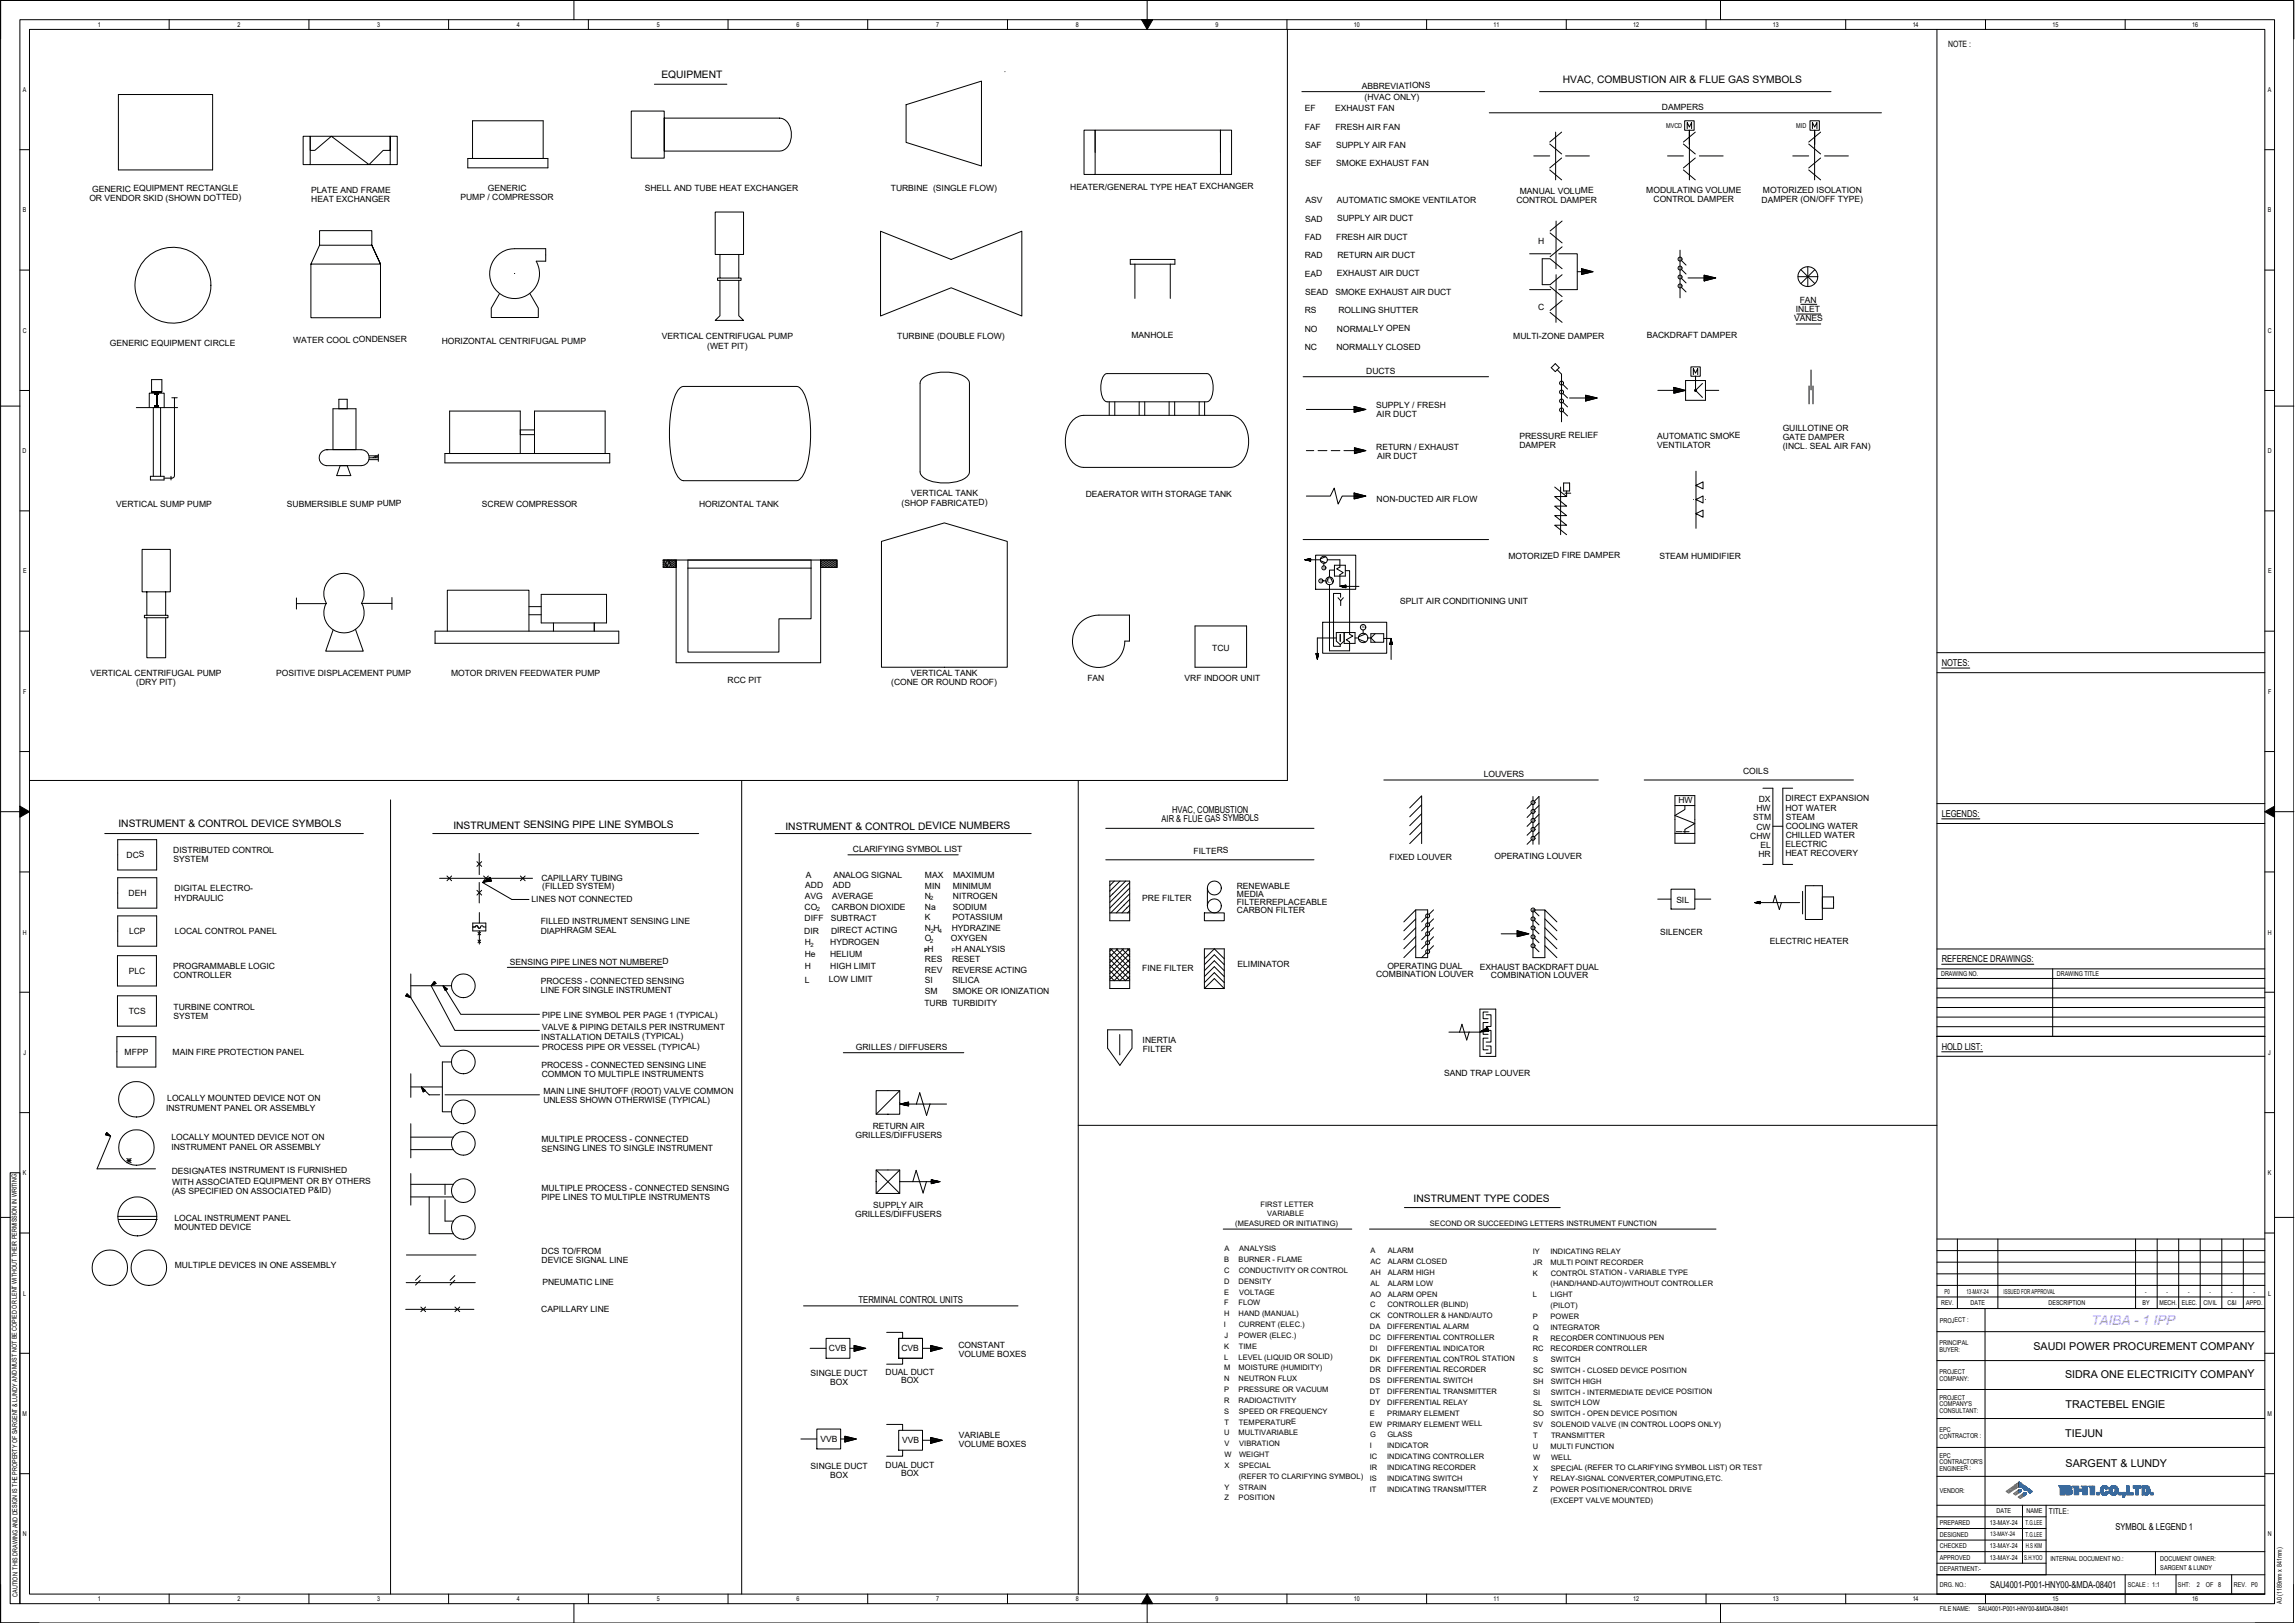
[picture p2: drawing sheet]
<svg xmlns="http://www.w3.org/2000/svg" width="420mm" height="297mm" viewBox="0 0 420 297" stroke-linecap="round" stroke-linejoin="round" font-family="sans-serif">
<defs><g id="words">
<text font-size="2.5" fill="#8570ff" x="382.9" y="242.6">TAIBA - 1 IPP</text>
<g font-size="2">
<text x="372.3" y="247.1">SAUDI POWER PROCUREMENT COMPANY</text>
<text x="378.1" y="252.2">SIDRA ONE ELECTRICITY COMPANY</text>
<text x="378.1" y="257.7">TRACTEBEL ENGIE</text>
<text x="378.1" y="263">TIEJUN</text>
<text x="378.1" y="268.4">SARGENT &amp; LUNDY</text>
</g>
<g font-size="1.9">
<text x="121.1" y="14.3">EQUIPMENT</text>
<text x="286.1" y="15.3">HVAC, COMBUSTION AIR &amp; FLUE GAS SYMBOLS</text>
<text x="21.7" y="151.4">INSTRUMENT &amp; CONTROL DEVICE SYMBOLS</text>
<text x="83" y="151.6">INSTRUMENT SENSING PIPE LINE SYMBOLS</text>
<text x="143.8" y="151.9">INSTRUMENT &amp; CONTROL DEVICE NUMBERS</text>
<text x="258.8" y="220">INSTRUMENT TYPE CODES</text>
</g>
<g font-size="1.7">
<text x="355.5" y="121.9">NOTES:</text>
<text x="214.6" y="148.8">HVAC, COMBUSTION</text>
<text x="355.5" y="149.5">LEGENDS:</text>
<text x="212.7" y="150.4">AIR &amp; FLUE GAS SYMBOLS</text>
<text x="355.5" y="176.1">REFERENCE DRAWINGS:</text>
<text x="355.5" y="192.1">HOLD LIST:</text>
<text x="157.2" y="238.6">TERMINAL CONTROL UNITS</text>
<text x="387.3" y="280.1">SYMBOL &amp; LEGEND 1</text>
<text x="364.3" y="290.6">SAU4001-P001-HNY00-&amp;MDA-08401</text>
</g>
<g font-size="1.6">
<text x="356.6" y="8.6">NOTE :</text>
<text x="249.3" y="16.2">ABBREVIATIONS</text>
<text x="238.9" y="23.8">FAF</text>
<text x="238.9" y="20.4">EF</text>
<text x="244.4" y="20.4">EXHAUST FAN</text>
<text x="244.5" y="23.7">FRESH AIR FAN</text>
<text x="249.8" y="18.3">(HVAC ONLY)</text>
<text x="304.3" y="20.2">DAMPERS</text>
<text x="238.9" y="27.1">SAF</text>
<text x="244.6" y="27.1">SUPPLY AIR FAN</text>
<text x="16.9" y="35.1">GENERIC EQUIPMENT RECTANGLE</text>
<text x="57" y="35.4">PLATE AND FRAME</text>
<text x="89.3" y="35">GENERIC</text>
<text x="118" y="35">SHELL AND TUBE HEAT EXCHANGER</text>
<text x="163.1" y="35">TURBINE (SINGLE FLOW)</text>
<text x="195.9" y="34.7">HEATER/GENERAL TYPE HEAT EXCHANGER</text>
<text x="238.9" y="30.5">SEF</text>
<text x="244.6" y="30.4">SMOKE EXHAUST FAN</text>
<text x="278.2" y="35.4">MANUAL VOLUME</text>
<text x="301.4" y="35.4">MODULATING VOLUME</text>
<text x="322.7" y="35.4">MOTORIZED ISOLATION</text>
<text x="16.4" y="36.7">OR VENDOR SKID (SHOWN DOTTED)</text>
<text x="57" y="37">HEAT EXCHANGER</text>
<text x="84.3" y="36.6">PUMP / COMPRESSOR</text>
<text x="238.9" y="40.5">SAD</text>
<text x="239" y="37.2">ASV</text>
<text x="244.8" y="37.2">AUTOMATIC SMOKE VENTILATOR</text>
<text x="244.8" y="40.5">SUPPLY AIR DUCT</text>
<text x="277.6" y="37.1">CONTROL DAMPER</text>
<text x="302.7" y="37">CONTROL DAMPER</text>
<text x="322.5" y="37.1">DAMPER (ON/OFF TYPE)</text>
<text x="238.9" y="43.9">FAD</text>
<text x="238.9" y="47.3">RAD</text>
<text x="244.6" y="43.9">FRESH AIR DUCT</text>
<text x="244.8" y="47.2">RETURN AIR DUCT</text>
<text x="281.6" y="44.6">H</text>
<text x="238.9" y="50.6">EAD</text>
<text x="238.9" y="54">SEAD</text>
<text x="244.5" y="54">SMOKE EXHAUST AIR DUCT</text>
<text x="244.8" y="50.6">EXHAUST AIR DUCT</text>
<text x="238.9" y="57.3">RS</text>
<text x="245" y="57.3">ROLLING SHUTTER</text>
<text x="281.6" y="56.6">C</text>
<text x="328.4" y="58.8">VANES</text>
<text x="328.8" y="57.1">INLET</text>
<text x="329.5" y="55.4">FAN</text>
<text x="20.1" y="63.4">GENERIC EQUIPMENT CIRCLE</text>
<text x="53.7" y="62.7">WATER COOL CONDENSER</text>
<text x="80.9" y="62.9">HORIZONTAL CENTRIFUGAL PUMP</text>
<text x="121.2" y="62.1">VERTICAL CENTRIFUGAL PUMP</text>
<text x="129.5" y="63.8">(WET PIT)</text>
<text x="164.3" y="62.1">TURBINE (DOUBLE FLOW)</text>
<text x="207.1" y="61.8">MANHOLE</text>
<text x="238.9" y="60.7">NO</text>
<text x="238.9" y="64">NC</text>
<text x="244.7" y="64">NORMALLY CLOSED</text>
<text x="244.8" y="60.7">NORMALLY OPEN</text>
<text x="277.1" y="62.1">MULTI-ZONE DAMPER</text>
<text x="301.5" y="61.9">BACKDRAFT DAMPER</text>
<text x="250.1" y="68.4">DUCTS</text>
<text x="251.9" y="74.6">SUPPLY / FRESH</text>
<text x="252" y="76.3">AIR DUCT</text>
<text x="252" y="82.3">RETURN / EXHAUST</text>
<text x="252.1" y="84">AIR DUCT</text>
<text x="278.2" y="80.3">PRESSURE RELIEF</text>
<text x="278.2" y="81.9">DAMPER</text>
<text x="303.4" y="82">VENTILATOR</text>
<text x="303.4" y="80.3">AUTOMATIC SMOKE</text>
<text x="326.4" y="78.8">GUILLOTINE OR</text>
<text x="326.4" y="80.5">GATE DAMPER</text>
<text x="326.4" y="82.2">(INCL. SEAL AIR FAN)</text>
<text x="21.3" y="92.7">VERTICAL SUMP PUMP</text>
<text x="52.5" y="92.7">SUBMERSIBLE SUMP PUMP</text>
<text x="88.2" y="92.7">SCREW COMPRESSOR</text>
<text x="128" y="92.7">HORIZONTAL TANK</text>
<text x="165" y="92.5">(SHOP FABRICATED)</text>
<text x="166.8" y="90.9">VERTICAL TANK</text>
<text x="198.8" y="91">DEAERATOR WITH STORAGE TANK</text>
<text x="252" y="91.8">NON-DUCTED AIR FLOW</text>
<text x="276.1" y="102.2">MOTORIZED FIRE DAMPER</text>
<text x="303.8" y="102.3">STEAM HUMIDIFIER</text>
<text x="256.3" y="110.6">SPLIT AIR CONDITIONING UNIT</text>
<text x="221.9" y="119.1">TCU</text>
<text x="16.6" y="123.8">VERTICAL CENTRIFUGAL PUMP</text>
<text x="24.9" y="125.4">(DRY PIT)</text>
<text x="50.5" y="123.8">POSITIVE DISPLACEMENT PUMP</text>
<text x="82.6" y="123.8">MOTOR DRIVEN FEEDWATER PUMP</text>
<text x="133.2" y="124.9">RCC PIT</text>
<text x="163.2" y="125.4">(CONE OR ROUND ROOF)</text>
<text x="166.8" y="123.8">VERTICAL TANK</text>
<text x="199.1" y="124.6">FAN</text>
<text x="216.9" y="124.6">VRF INDOOR UNIT</text>
<text x="271.6" y="142.1">LOUVERS</text>
<text x="319.1" y="141.7">COILS</text>
<text x="307.3" y="146.9">HW</text>
<text x="321.6" y="148.4">HW</text>
<text x="322" y="146.8">DX</text>
<text x="326.9" y="148.3">HOT WATER</text>
<text x="326.9" y="146.7">DIRECT EXPANSION</text>
<text x="156.1" y="155.9">CLARIFYING SYMBOL LIST</text>
<text x="320.4" y="153.5">CHW</text>
<text x="321" y="150.1">STM</text>
<text x="321.6" y="151.8">CW</text>
<text x="322.3" y="155.2">EL</text>
<text x="326.9" y="155.1">ELECTRIC</text>
<text x="326.9" y="151.7">COOLING WATER</text>
<text x="326.9" y="150">STEAM</text>
<text x="326.9" y="153.4">CHILLED WATER</text>
<text x="23.2" y="157">DCS</text>
<text x="31.7" y="156.2">DISTRIBUTED CONTROL</text>
<text x="31.8" y="157.8">SYSTEM</text>
<text x="99.1" y="161.3">CAPILLARY TUBING</text>
<text x="147.5" y="160.7">A</text>
<text x="152.6" y="160.7">ANALOG SIGNAL</text>
<text x="169.3" y="160.7">MAX</text>
<text x="174.5" y="160.7">MAXIMUM</text>
<text x="218.5" y="156.2">FILTERS</text>
<text x="254.4" y="157.4">FIXED LOUVER</text>
<text x="273.6" y="157.3">OPERATING LOUVER</text>
<text x="321.9" y="156.9">HR</text>
<text x="326.9" y="156.7">HEAT RECOVERY</text>
<text x="23.5" y="164">DEH</text>
<text x="32" y="163.1">DIGITAL ELECTRO-</text>
<text x="32" y="164.8">HYDRAULIC</text>
<text x="97.3" y="165.1">LINES NOT CONNECTED</text>
<text x="99.3" y="162.7">(FILLED SYSTEM)</text>
<text x="147.3" y="166.5">CO</text>
<text x="147.3" y="164.6">AVG</text>
<text x="147.4" y="162.6">ADD</text>
<text x="152.3" y="166.5">CARBON DIOXIDE</text>
<text x="152.4" y="164.6">AVERAGE</text>
<text x="152.5" y="162.6">ADD</text>
<text x="169.3" y="166.5">Na</text>
<text x="169.3" y="164.6">N</text>
<text x="169.3" y="162.6">MIN</text>
<text x="174.4" y="166.5">SODIUM</text>
<text x="174.4" y="162.6">MINIMUM</text>
<text x="174.5" y="164.6">NITROGEN</text>
<text x="209.1" y="164.8">PRE FILTER</text>
<text x="226.4" y="162.8">RENEWABLE</text>
<text x="226.4" y="165.7">FILTERREPLACEABLE</text>
<text x="226.4" y="164.2">MEDIA</text>
<text x="226.5" y="167.1">CARBON FILTER</text>
<text x="306.9" y="165.3">SIL</text>
<text x="23.6" y="170.9">LCP</text>
<text x="32" y="171">LOCAL CONTROL PANEL</text>
<text x="99" y="169.2">FILLED INSTRUMENT SENSING LINE</text>
<text x="99" y="170.9">DIAPHRAGM SEAL</text>
<text x="147.2" y="170.9">DIR</text>
<text x="147.3" y="168.6">DIFF</text>
<text x="147.3" y="173">H</text>
<text x="152" y="173">HYDROGEN</text>
<text x="152.1" y="168.6">SUBTRACT</text>
<text x="152.1" y="170.9">DIRECT ACTING</text>
<text x="169.3" y="172.3">O</text>
<text x="169.3" y="170.3">N H</text>
<text x="169.3" y="168.4">K</text>
<text x="174.1" y="172.2">OXYGEN</text>
<text x="174.2" y="170.3">HYDRAZINE</text>
<text x="174.4" y="168.4">POTASSIUM</text>
<text x="303.9" y="171.1">SILENCER</text>
<text x="324" y="172.8">ELECTRIC HEATER</text>
<text x="23.6" y="178.2">PLC</text>
<text x="31.7" y="177.4">PROGRAMMABLE LOGIC</text>
<text x="31.8" y="179.1">CONTROLLER</text>
<text x="93.4" y="176.6">SENSING PIPE LINES NOT NUMBERED</text>
<text x="147.3" y="179.8">L</text>
<text x="147.3" y="175.1">He</text>
<text x="147.3" y="177.4">H</text>
<text x="151.7" y="179.8">LOW LIMIT</text>
<text x="152" y="175.1">HELIUM</text>
<text x="152" y="177.4">HIGH LIMIT</text>
<text x="169.3" y="179.9">SI</text>
<text x="169.3" y="178">REV</text>
<text x="169.3" y="176.1">RES</text>
<text x="169.8" y="174.2">H</text>
<text x="174.3" y="178">REVERSE ACTING</text>
<text x="174.3" y="176.1">RESET</text>
<text x="174.4" y="179.9">SILICA</text>
<text x="174.9" y="174.2">H ANALYSIS</text>
<text x="209.1" y="177.7">FINE FILTER</text>
<text x="226.6" y="177.1">ELIMINATOR</text>
<text x="251.9" y="178.8">COMBINATION LOUVER</text>
<text x="254" y="177.3">OPERATING DUAL</text>
<text x="270.9" y="177.5">EXHAUST BACKDRAFT DUAL</text>
<text x="272.9" y="178.9">COMBINATION LOUVER</text>
<text x="23.6" y="185.6">TCS</text>
<text x="31.8" y="184.8">TURBINE CONTROL</text>
<text x="99" y="181.8">LINE FOR SINGLE INSTRUMENT</text>
<text x="99" y="180.1">PROCESS - CONNECTED SENSING</text>
<text x="169.2" y="184.1">TURB TURBIDITY</text>
<text x="169.3" y="181.9">SM</text>
<text x="174.4" y="181.9">SMOKE OR IONIZATION</text>
<text x="31.8" y="186.5">SYSTEM</text>
<text x="99.1" y="190.3">INSTALLATION DETAILS (TYPICAL)</text>
<text x="99.2" y="188.6">VALVE &amp; PIPING DETAILS PER INSTRUMENT</text>
<text x="99.3" y="186.3">PIPE LINE SYMBOL PER PAGE 1 (TYPICAL)</text>
<text x="209.2" y="190.9">INERTIA</text>
<text x="22.8" y="193.1">MFPP</text>
<text x="31.6" y="193.1">MAIN FIRE PROTECTION PANEL</text>
<text x="99.1" y="195.5">PROCESS - CONNECTED SENSING LINE</text>
<text x="99.2" y="197.2">COMMON TO MULTIPLE INSTRUMENTS</text>
<text x="99.3" y="192.1">PROCESS PIPE OR VESSEL (TYPICAL)</text>
<text x="156.7" y="192.2">GRILLES / DIFFUSERS</text>
<text x="209.2" y="192.6">FILTER</text>
<text x="264.4" y="196.9">SAND TRAP LOUVER</text>
<text x="30.4" y="203.3">INSTRUMENT PANEL OR ASSEMBLY</text>
<text x="30.6" y="201.6">LOCALLY MOUNTED DEVICE NOT ON</text>
<text x="99.5" y="200.2">MAIN LINE SHUTOFF (ROOT) VALVE COMMON</text>
<text x="99.5" y="201.9">UNLESS SHOWN OTHERWISE (TYPICAL)</text>
<text x="31.4" y="208.7">LOCALLY MOUNTED DEVICE NOT ON</text>
<text x="99.1" y="209.1">MULTIPLE PROCESS - CONNECTED</text>
<text x="156.6" y="208.3">GRILLES/DIFFUSERS</text>
<text x="159.8" y="206.7">RETURN AIR</text>
<text x="31.4" y="210.5">INSTRUMENT PANEL OR ASSEMBLY</text>
<text x="31.5" y="214.8">DESIGNATES INSTRUMENT IS FURNISHED</text>
<text x="99.2" y="210.8">SENSING LINES TO SINGLE INSTRUMENT</text>
<text x="31.4" y="218.5">(AS SPECIFIED ON ASSOCIATED P&amp;ID)</text>
<text x="31.5" y="216.8">WITH ASSOCIATED EQUIPMENT OR BY OTHERS</text>
<text x="99.1" y="219.7">PIPE LINES TO MULTIPLE INSTRUMENTS</text>
<text x="99.1" y="218">MULTIPLE PROCESS - CONNECTED SENSING</text>
<text x="159.9" y="221.1">SUPPLY AIR</text>
<text x="31.9" y="223.5">LOCAL INSTRUMENT PANEL</text>
<text x="31.9" y="225.1">MOUNTED DEVICE</text>
<text x="156.5" y="222.7">GRILLES/DIFFUSERS</text>
<text x="32" y="232.1">MULTIPLE DEVICES IN ONE ASSEMBLY</text>
<text x="99.2" y="229.5">DCS TO/FROM</text>
<text x="99.2" y="231.2">DEVICE SIGNAL LINE</text>
<text x="99.3" y="235.3">PNEUMATIC LINE</text>
<text x="99.1" y="240.1">CAPILLARY LINE</text>
<text x="148.4" y="251.8">SINGLE DUCT</text>
<text x="151.8" y="247.3">CVB</text>
<text x="162.1" y="251.7">DUAL DUCT</text>
<text x="165" y="247.3">CVB</text>
<text x="175.5" y="246.8">CONSTANT</text>
<text x="175.6" y="248.4">VOLUME BOXES</text>
<text x="152" y="253.5">BOX</text>
<text x="165" y="253.1">BOX</text>
<text x="150.2" y="263.8">VVB</text>
<text x="175.6" y="263.2">VARIABLE</text>
<text x="148.4" y="268.8">SINGLE DUCT</text>
<text x="162.1" y="268.7">DUAL DUCT</text>
<text x="165.2" y="264.1">VVB</text>
<text x="175.6" y="264.8">VOLUME BOXES</text>
<text x="152" y="270.5">BOX</text>
<text x="165" y="270.2">BOX</text>
</g>
<text font-size="1.5" x="375.1" y="277.1">TITLE:</text>
<g font-size="1.4">
<text x="230.8" y="220.9">FIRST LETTER</text>
<text x="226.1" y="224.3">(MEASURED OR INITIATING)</text>
<text x="232" y="222.6">VARIABLE</text>
<text x="261.8" y="224.4">SECOND OR SUCCEEDING LETTERS INSTRUMENT FUNCTION</text>
<text x="224.1" y="231">B</text>
<text x="224.1" y="233">C</text>
<text x="224.2" y="229">A</text>
<text x="226.8" y="231">BURNER - FLAME</text>
<text x="226.8" y="233">CONDUCTIVITY OR CONTROL</text>
<text x="226.9" y="229">ANALYSIS</text>
<text x="250.9" y="229.4">A</text>
<text x="250.9" y="233.3">AH</text>
<text x="250.9" y="231.4">AC</text>
<text x="254.1" y="229.4">ALARM</text>
<text x="254.1" y="231.4">ALARM CLOSED</text>
<text x="254.1" y="233.3">ALARM HIGH</text>
<text x="280.6" y="229.5">IY</text>
<text x="280.6" y="233.5">K</text>
<text x="280.7" y="231.5">JR</text>
<text x="283.8" y="229.5">INDICATING RELAY</text>
<text x="283.9" y="231.5">MULTI POINT RECORDER</text>
<text x="283.9" y="233.5">CONTROL STATION - VARIABLE TYPE</text>
<text x="224.1" y="235">D</text>
<text x="224.1" y="236.9">E</text>
<text x="224.1" y="238.9">F</text>
<text x="226.8" y="235">DENSITY</text>
<text x="226.8" y="238.9">FLOW</text>
<text x="226.9" y="236.9">VOLTAGE</text>
<text x="250.8" y="239.3">C</text>
<text x="250.9" y="235.3">AL</text>
<text x="250.9" y="237.3">AO</text>
<text x="254" y="239.3">CONTROLLER (BLIND)</text>
<text x="254.1" y="235.3">ALARM LOW</text>
<text x="254.1" y="237.3">ALARM OPEN</text>
<text x="280.6" y="237.4">L</text>
<text x="283.9" y="237.4">LIGHT</text>
<text x="283.9" y="239.4">(PILOT)</text>
<text x="283.9" y="235.4">(HAND/HAND-AUTO)WITHOUT CONTROLLER</text>
<text x="224.1" y="242.9">I</text>
<text x="224.1" y="240.9">H</text>
<text x="224.2" y="244.9">J</text>
<text x="226.8" y="244.9">POWER (ELEC.)</text>
<text x="226.8" y="240.9">HAND (MANUAL)</text>
<text x="226.8" y="242.9">CURRENT (ELEC.)</text>
<text x="250.8" y="245.2">DC</text>
<text x="250.8" y="243.3">DA</text>
<text x="250.8" y="241.3">CK</text>
<text x="254" y="245.2">DIFFERENTIAL CONTROLLER</text>
<text x="254" y="243.3">DIFFERENTIAL ALARM</text>
<text x="254" y="241.3">CONTROLLER &amp; HAND/AUTO</text>
<text x="280.6" y="241.4">P</text>
<text x="280.6" y="245.4">R</text>
<text x="280.7" y="243.4">Q</text>
<text x="283.8" y="243.4">INTEGRATOR</text>
<text x="283.9" y="241.4">POWER</text>
<text x="283.9" y="245.4">RECORDER CONTINUOUS PEN</text>
<text x="224.1" y="246.9">K</text>
<text x="224.1" y="248.8">L</text>
<text x="224.1" y="250.8">M</text>
<text x="226.8" y="248.8">LEVEL (LIQUID OR SOLID)</text>
<text x="226.8" y="250.8">MOISTURE (HUMIDITY)</text>
<text x="226.8" y="246.9">TIME</text>
<text x="250.8" y="247.2">DI</text>
<text x="250.8" y="251.2">DR</text>
<text x="250.8" y="249.2">DK</text>
<text x="254" y="247.2">DIFFERENTIAL INDICATOR</text>
<text x="254" y="251.2">DIFFERENTIAL RECORDER</text>
<text x="254" y="249.2">DIFFERENTIAL CONTROL STATION</text>
<text x="280.6" y="247.3">RC</text>
<text x="280.7" y="249.3">S</text>
<text x="280.7" y="251.3">SC</text>
<text x="283.9" y="247.3">RECORDER CONTROLLER</text>
<text x="283.9" y="251.3">SWITCH - CLOSED DEVICE POSITION</text>
<text x="283.9" y="249.3">SWITCH</text>
<text x="224.1" y="252.8">N</text>
<text x="224.1" y="254.8">P</text>
<text x="224.1" y="256.8">R</text>
<text x="226.8" y="254.8">PRESSURE OR VACUUM</text>
<text x="226.8" y="252.8">NEUTRON FLUX</text>
<text x="226.8" y="256.8">RADIOACTIVITY</text>
<text x="250.8" y="253.2">DS</text>
<text x="250.8" y="255.2">DT</text>
<text x="250.8" y="257.1">DY</text>
<text x="254" y="257.1">DIFFERENTIAL RELAY</text>
<text x="254" y="255.2">DIFFERENTIAL TRANSMITTER</text>
<text x="254" y="253.2">DIFFERENTIAL SWITCH</text>
<text x="280.7" y="253.3">SH</text>
<text x="280.7" y="255.3">SI</text>
<text x="280.7" y="257.2">SL</text>
<text x="283.9" y="255.3">SWITCH - INTERMEDIATE DEVICE POSITION</text>
<text x="283.9" y="257.2">SWITCH LOW</text>
<text x="283.9" y="253.3">SWITCH HIGH</text>
<text x="224.1" y="262.7">U</text>
<text x="224.1" y="258.7">S</text>
<text x="224.2" y="260.7">T</text>
<text x="226.8" y="262.7">MULTIVARIABLE</text>
<text x="226.8" y="258.7">SPEED OR FREQUENCY</text>
<text x="226.8" y="260.7">TEMPERATURE</text>
<text x="250.8" y="259.1">E</text>
<text x="250.8" y="261.1">EW PRIMARY ELEMENT WELL</text>
<text x="250.8" y="263.1">G</text>
<text x="254" y="259.1">PRIMARY ELEMENT</text>
<text x="254" y="263.1">GLASS</text>
<text x="280.7" y="259.2">SO</text>
<text x="280.7" y="261.2">SV</text>
<text x="280.7" y="263.2">T</text>
<text x="283.9" y="261.2">SOLENOID VALVE (IN CONTROL LOOPS ONLY)</text>
<text x="283.9" y="259.2">SWITCH - OPEN DEVICE POSITION</text>
<text x="284" y="263.2">TRANSMITTER</text>
<text x="224.2" y="266.7">W</text>
<text x="224.2" y="264.7">V</text>
<text x="224.2" y="268.7">X</text>
<text x="226.8" y="268.7">SPECIAL</text>
<text x="226.8" y="266.7">WEIGHT</text>
<text x="226.9" y="264.7">VIBRATION</text>
<text x="250.8" y="265.1">I</text>
<text x="250.8" y="269">IR</text>
<text x="250.8" y="267">IC</text>
<text x="254" y="269">INDICATING RECORDER</text>
<text x="254" y="267">INDICATING CONTROLLER</text>
<text x="254" y="265.1">INDICATOR</text>
<text x="280.6" y="265.2">U</text>
<text x="280.7" y="267.2">W</text>
<text x="280.7" y="269.1">X</text>
<text x="283.9" y="265.2">MULTI FUNCTION</text>
<text x="283.9" y="269.1">SPECIAL (REFER TO CLARIFYING SYMBOL LIST) OR TEST</text>
<text x="284" y="267.2">WELL</text>
<text x="224.2" y="274.6">Z</text>
<text x="224.2" y="272.6">Y</text>
<text x="226.8" y="274.6">POSITION</text>
<text x="226.8" y="270.6">(REFER TO CLARIFYING SYMBOL)</text>
<text x="226.8" y="272.6">STRAIN</text>
<text x="250.8" y="271">IS</text>
<text x="250.8" y="273">IT</text>
<text x="254" y="273">INDICATING TRANSMITTER</text>
<text x="254" y="271">INDICATING SWITCH</text>
<text x="280.7" y="273.1">Z</text>
<text x="280.7" y="271.1">Y</text>
<text x="283.9" y="271.1">RELAY-SIGNAL CONVERTER,COMPUTING,ETC.</text>
<text x="283.9" y="273.1">POWER POSITIONER/CONTROL DRIVE</text>
<text x="283.9" y="275.1">(EXCEPT VALVE MOUNTED)</text>
</g>
<text font-size="1.3" x="243" y="106.8">C</text>
<g font-size="1.2">
<text x="17.9" y="4.9">1</text>
<text x="43.5" y="4.9">2</text>
<text x="69.1" y="4.9">3</text>
<text x="94.6" y="4.9">4</text>
<text x="120.2" y="4.9">5</text>
<text x="145.8" y="4.9">6</text>
<text x="171.4" y="4.9">7</text>
<text x="197" y="4.9">8</text>
<text x="222.5" y="4.9">9</text>
<text x="247.8" y="4.9">10</text>
<text x="273.4" y="4.9">11</text>
<text x="299" y="4.9">12</text>
<text x="324.6" y="4.9">13</text>
<text x="350.2" y="4.9">14</text>
<text x="375.7" y="4.9">15</text>
<text x="401.3" y="4.9">16</text>
<text x="4.2" y="16.8">A</text>
<text x="415.2" y="16.8">A</text>
<text x="305" y="23.5">MVCD</text>
<text x="328.8" y="23.4">MID</text>
<text x="4.2" y="38.9">B</text>
<text x="415.2" y="38.9">B</text>
<text x="4.2" y="60.9">C</text>
<text x="415.2" y="60.9">C</text>
<text x="4.1" y="82.9">D</text>
<text x="415.2" y="82.9">D</text>
<text x="4.3" y="105">E</text>
<text x="415.3" y="105">E</text>
<text x="4.2" y="127">F</text>
<text x="415.2" y="127">F</text>
<text x="4.2" y="171">H</text>
<text x="415.2" y="171">H</text>
<text x="355.4" y="178.7">DRAWING NO.</text>
<text x="376.6" y="178.7">DRAWING TITLE</text>
<text x="4.3" y="193">J</text>
<text x="415.3" y="193">J</text>
<text x="4.2" y="215.1">K</text>
<text x="415.2" y="215.1">K</text>
<text x="4.2" y="237.1">L</text>
<text x="355.4" y="238.9">REV.</text>
<text x="356" y="236.8">P0</text>
<text x="360" y="236.8">13-MAY-24</text>
<text x="360.8" y="238.9">DATE</text>
<text x="366.8" y="236.8">ISSUED FORAPPROVAL</text>
<text x="375" y="238.9">DESCRIPTION</text>
<text x="392.2" y="238.9">BY</text>
<text x="392.7" y="236.8">-</text>
<text x="395.4" y="238.9">MECH.</text>
<text x="396.6" y="236.8">-</text>
<text x="399.4" y="238.9">ELEC.</text>
<text x="400.6" y="236.8">-</text>
<text x="403.4" y="238.9">CIVIL</text>
<text x="404.5" y="236.8">-</text>
<text x="407.8" y="238.9">C&amp;I</text>
<text x="408.5" y="236.8">-</text>
<text x="411.2" y="238.9">APPD.</text>
<text x="412.5" y="236.8">-</text>
<text x="415.2" y="237.1">L</text>
<text x="355.2" y="242">PROJECT :</text>
<text x="355.1" y="251.5">PROJECT</text>
<text x="355.1" y="246.2">PRINCIPAL</text>
<text x="355.1" y="247.4">BUYER:</text>
<text x="355.1" y="256.3">PROJECT</text>
<text x="355.1" y="252.7">COMPANY:</text>
<text x="355.1" y="257.4">COMPANY'S</text>
<text x="4.1" y="259.2">M</text>
<text x="355.1" y="262.1">EPC</text>
<text x="355.1" y="263.3">CONTRACTOR :</text>
<text x="355.1" y="258.5">CONSULTANT:</text>
<text x="415.1" y="259.2">M</text>
<text x="355.1" y="266.9">EPC</text>
<text x="355.1" y="269.1">ENGINEER :</text>
<text x="355.1" y="268">CONTRACTOR'S</text>
<text x="355.1" y="273.3">VENDOR:</text>
<text x="4.2" y="281.2">N</text>
<text x="355.1" y="281.2">DESIGNED</text>
<text x="355.1" y="279.1">PREPARED</text>
<text x="364.3" y="279.1">13-MAY-24</text>
<text x="365.5" y="277">DATE</text>
<text x="370.8" y="279.1">T.G.LEE</text>
<text x="370.8" y="281.2">T.G.LEE</text>
<text x="371" y="277">NAME</text>
<text x="415.2" y="281.2">N</text>
<text x="355.1" y="287.6">DEPARTMENT:-</text>
<text x="355.1" y="283.4">CHECKED</text>
<text x="355.1" y="285.5">APPROVED</text>
<text x="364.3" y="283.4">13-MAY-24</text>
<text x="364.3" y="285.5">13-MAY-24</text>
<text x="370.6" y="285.5">S.H.YOO</text>
<text x="370.9" y="283.3">H.S KIM</text>
<text x="375.4" y="285.7">INTERNAL DOCUMENT NO.:</text>
<text x="395.5" y="285.7">DOCUMENT OWNER:</text>
<text x="395.5" y="287.4">SARGENT &amp; LUNDY</text>
<text x="3.2" y="292.2" transform="rotate(-90 3.2 292.2)">CAUTION: THIS DRAWING AND DESIGN IS THE PROPERTY OF SARGENT &amp; LUNDY AND MUST NOT BE COPIED OR LENT WITHOUT THEIR PERMISSION IN WRITING.</text>
<text x="17.9" y="293.1">1</text>
<text x="43.5" y="293.1">2</text>
<text x="69.1" y="293.1">3</text>
<text x="94.6" y="293.1">4</text>
<text x="120.2" y="293.1">5</text>
<text x="145.8" y="293.1">6</text>
<text x="171.4" y="293.1">7</text>
<text x="197" y="293.1">8</text>
<text x="222.5" y="293.1">9</text>
<text x="247.8" y="293.1">10</text>
<text x="273.4" y="293.1">11</text>
<text x="299" y="293.1">12</text>
<text x="324.6" y="293.1">13</text>
<text x="350.2" y="293.1">14</text>
<text x="355.2" y="290.4">DRG. NO.:</text>
<text x="375.7" y="293.1">15</text>
<text x="389.6" y="290.4">SCALE : 1:1</text>
<text x="398.7" y="290.4">SHT:</text>
<text x="401.3" y="293.1">16</text>
<text x="402.2" y="290.4">2</text>
<text x="403.9" y="290.4">OF 8</text>
<text x="409" y="290.4">REV. P0</text>
<text x="417.7" y="293.5" transform="rotate(-90 417.7 293.5)">A0 (1189mm x 841mm)</text>
<text x="355.1" y="294.8">FILE NAME:</text>
<text x="362.2" y="294.8">SAU4001-P001-HNY00-&amp;MDA-08401</text>
</g>
<g font-size="1.1">
<text x="149.6" y="166.7">2</text>
<text x="170.3" y="164.7">2</text>
<text x="148.4" y="173.3">2</text>
<text x="170.3" y="172.6">2</text>
<text x="170.4" y="170.7">2</text>
<text x="171.9" y="170.7">4</text>
<text x="169.2" y="174.1">p</text>
<text x="174.2" y="174.1">p</text>
<text x="364.4" y="281.2">13-MAY-24</text>
</g>
<g font-size=".7">
<text x="241.7" y="106.6">M</text>
<text x="242.2" y="104.1">M</text>
<text x="249.3" y="115">M</text>
</g>
</g></defs>
<path d="M7.2 .1h-7.1v7M412.9 .1h7v7M.1 290v7h7.1M354.6 291.7h60M419.9 290v7h-7" fill="none" stroke="#000" stroke-width=".18"/>
<g fill="#62b635">
<path d="M367.3 273l.5-.4v.7z"/>
<path d="M367.8 272.6l1.1-.1-1.1 .8z"/>
<path d="M367.8 272.6l1.1-.8v.7z"/>
</g>
<path d="M368.9 271.8v.7v-.7M368.9 271.8l.1 .7-.1-.7M369 271.8v.7zM369 271.7v.7zM369 271.7v.7v-.7M369.1 271.7v.7v-.7M369.1 271.6v.7v-.7M369.1 271.6v.7zM369.1 271.6l.1 .7zM369.1 272.3h.1M369.2 271.6v.7z" fill="none" stroke="#62b635" stroke-width=".18"/>
<g fill="#62b635">
<path d="M369.2 271.6v.7z"/>
<path d="M369.2 271.6l.1 .7z"/>
<path d="M369.3 271.6v.7z"/>
<path d="M369.3 271.5v.8z"/>
<path d="M369.3 271.5l.1 .7z"/>
<path d="M369.4 271.5v.7z"/>
<path d="M369.4 271.4v.8z"/>
<path d="M369.4 271.4l.1 .8z"/>
<path d="M369.5 271.4v.8z"/>
<path d="M369.6 271.3v.9z"/>
</g>
<path d="M367.3 273l2.4-1.7v.9l-.5 .1-1.4 1zM369.5 274l.9-.7v.6l-.5 .4zM369.5 271.4v.8M369.6 271.3v.9v-.9M369.6 271.3l.1 .9-.1-.9M369.7 271.3v.9v-.9M369.7 271.3v.9z" fill="none" stroke="#62b635" stroke-width=".18"/>
<g fill="#62b635">
<path d="M369.5 274l.4-.3v.6z"/>
<path d="M369.9 273.7l.5 .2-.5 .4z"/>
<path d="M369.9 273.7l.5-.4v.6z"/>
<path d="M370.4 273.3v.6z"/>
</g>
<path d="M368.6 273.4l1.1-.7v.5l-.7 .4zM370.4 273.3v.6v-.6" fill="none" stroke="#62b635" stroke-width=".18"/>
<g fill="#62b635">
<path d="M368.6 273.4l.4-.3v.5z"/>
<path d="M369 273.1l.4 .3-.4 .2z"/>
<path d="M369 273.1l.4-.3v.6z"/>
<path d="M369.4 272.8v.6z"/>
<path d="M369.5 272.7v.6z"/>
<path d="M369.5 272.7l.1 .5z"/>
<path d="M369.6 272.7v.5z"/>
<path d="M369.6 272.7l.1 .5z"/>
</g>
<path d="M369.7 272.7v.5v-.5" fill="none" stroke="#62b635" stroke-width=".18"/>
<path d="M370.4 273.3l.1 .6-.1-.6M370.5 273.3v.6zM370.5 273.2v.6v-.6M370.5 273.2v.6zM370.5 273.2l.1 .6-.1-.6" fill="none" stroke="#004082" stroke-width=".18"/>
<g fill="#004082">
<path d="M370.6 273.2v.6z"/>
<path d="M370.6 273.2v.5z"/>
<path d="M370.6 273.2l.1 .5z"/>
<path d="M370.7 273.2v.5z"/>
</g>
<path d="M370.7 273.2v.5v-.5" fill="none" stroke="#004082" stroke-width=".18"/>
<g fill="#004082">
<path d="M370.7 273.2v.5z"/>
<path d="M370.7 273.2l.1 .4z"/>
</g>
<path d="M370.8 273.6v-.4v.4" fill="none" stroke="#004082" stroke-width=".18"/>
<path d="M370.8 273.2v.4z" fill="#004082"/>
<path d="M370.8 273.2v.4" fill="none" stroke="#004082" stroke-width=".18"/>
<path d="M370.8 273.2l.1 .4z" fill="#004082"/>
<path d="M370.9 273.2v.4" fill="none" stroke="#004082" stroke-width=".18"/>
<g fill="#004082">
<path d="M370.9 273.2v.4z"/>
<path d="M370.9 273.2v.3z"/>
</g>
<path d="M370.9 273.2v.3M370.9 273.3v.2v-.2" fill="none" stroke="#004082" stroke-width=".18"/>
<path d="M370.9 273.3v.2z" fill="#004082"/>
<path d="M370.9 273.3l.1 .2M371 273.3v.1" fill="none" stroke="#004082" stroke-width=".18"/>
<path d="M371 273.3v.1z" fill="#004082"/>
<path d="M371 273.3v.1" fill="none" stroke="#004082" stroke-width=".18"/>
<path d="M369.7 272.7v.5v-.5M369.7 272.7v.5zM369.7 272.7l.1 .4-.1-.4M369.8 272.7v.4zM369.8 272.7v.4M369.8 273.1v-.4v.4M370.4 273.3l.4-.1 .2 .1-.1 .2-.5 .4zM371 273.4h.1" fill="none" stroke="#004082" stroke-width=".18"/>
<g fill="#004082">
<path d="M369.8 272.7v.4z"/>
<path d="M369.8 272.7l.1 .4z"/>
<path d="M369.9 272.7v.4z"/>
<path d="M369.9 272.7v.3z"/>
</g>
<path d="M369.9 272.7v.3" fill="none" stroke="#004082" stroke-width=".18"/>
<g fill="#004082">
<path d="M369.9 272.7v.3z"/>
<path d="M369.9 272.7l.1 .3z"/>
</g>
<path d="M369.7 271.3l2.4 1.7-.5 .3-.4-.5-.6-.1-.3-.4-.6-.1zM369.7 272.7l.4 .1-.4 .4zM370 272.7v.3M370 272.8v.1M370 272.9v-.2v.2" fill="none" stroke="#004082" stroke-width=".18"/>
<g fill="#004082">
<path d="M369.7 271.3v.8z"/>
<path d="M369.7 271.3l.1 .8z"/>
<path d="M369.8 271.3v.8z"/>
<path d="M369.8 271.4l.1 .8z"/>
<path d="M369.9 271.4v.8z"/>
</g>
<path d="M369.9 271.4v.8zM369.9 272.2v-.8v.8" fill="none" stroke="#004082" stroke-width=".18"/>
<path d="M369.9 271.4l.1 .8z" fill="#004082"/>
<path d="M370 271.4v.8zM370 271.5l.1 .7zM370 272.2v-.7v.7M370.1 271.5v.7zM370.1 272.2v-.7v.7M370.1 272.2v-.6v.6" fill="none" stroke="#004082" stroke-width=".18"/>
<g fill="#004082">
<path d="M370.1 271.6l.1 .7z"/>
<path d="M370.2 271.6v.7z"/>
<path d="M370.2 271.6l.1 .7z"/>
<path d="M370.3 271.7v.7z"/>
<path d="M370.3 271.7l.1 .7z"/>
<path d="M370.4 271.7v.7z"/>
<path d="M370.4 271.8l.1 .7z"/>
<path d="M370.5 271.8v.7z"/>
<path d="M370.5 271.8v.8z"/>
<path d="M370.5 271.9v.7z"/>
</g>
<path d="M370.5 271.9v.7" fill="none" stroke="#004082" stroke-width=".18"/>
<path d="M370.5 271.9l.1 .7z" fill="#004082"/>
<path d="M370.5 271.9l.1 .7" fill="none" stroke="#004082" stroke-width=".18"/>
<path d="M370.6 271.9v.8z" fill="#004082"/>
<path d="M370.6 271.9v.8" fill="none" stroke="#004082" stroke-width=".18"/>
<path d="M370.6 271.9v.8z" fill="#004082"/>
<path d="M370.6 271.9v.8M370.6 271.9v.8zM370.6 272.7v-.8v.8M370.6 271.9l.1 .8v-.7" fill="none" stroke="#004082" stroke-width=".18"/>
<g fill="#004082">
<path d="M370.7 272v.7z"/>
<path d="M370.7 272l.1 .7z"/>
</g>
<path d="M370.8 272v.7zM370.8 272.7v-.7v.7M370.8 272.1v.6zM370.8 272.1l.1 .6zM370.9 272.7v-.6v.6" fill="none" stroke="#004082" stroke-width=".18"/>
<path d="M370.9 272.1v.6z" fill="#004082"/>
<path d="M370.9 272.1l.1 .6zM370.9 272.7v-.6v.6M371 272.2v.5z" fill="none" stroke="#004082" stroke-width=".18"/>
<g fill="#004082">
<path d="M371 272.2l.1 .6z"/>
<path d="M371.1 272.2v.6z"/>
</g>
<path d="M371.1 272.8v-.5v.5" fill="none" stroke="#004082" stroke-width=".18"/>
<g fill="#004082">
<path d="M371.1 272.3v.5z"/>
<path d="M371.1 272.3l.1 .5z"/>
<path d="M371.2 272.3v.5z"/>
<path d="M371.2 272.3v.6z"/>
<path d="M371.2 272.3l.1 .6z"/>
<path d="M371.3 272.4v.5z"/>
<path d="M371.3 272.4v.6z"/>
<path d="M371.3 272.4l.1 .6z"/>
<path d="M371.4 272.4v.6z"/>
</g>
<path d="M371.4 273v-.5v.5" fill="none" stroke="#004082" stroke-width=".18"/>
<path d="M371.4 272.5l.1 .6z" fill="#004082"/>
<path d="M371.4 272.5l.1 .6M371.5 272.5v.6zM371.5 273.1v-.6v.6" fill="none" stroke="#004082" stroke-width=".18"/>
<path d="M371.5 272.5v.7z" fill="#004082"/>
<path d="M371.5 272.5v.7M371.5 273.2v-.7v.7M371.5 273.2v-.6v.6" fill="none" stroke="#004082" stroke-width=".18"/>
<path d="M371.6 272.6v.7z" fill="#004082"/>
<path d="M371.6 272.6v.7M371.6 273.3v-.7v.7" fill="none" stroke="#004082" stroke-width=".18"/>
<g fill="#004082">
<path d="M371.6 272.6v.7z"/>
<path d="M371.6 272.6l.1 .6z"/>
<path d="M371.7 272.7v.5z"/>
<path d="M371.7 272.7l.1 .5z"/>
<path d="M371.8 272.7l.1 .4-.1 .1z"/>
<path d="M371.8 272.7l.1 .1v.3z"/>
<path d="M371.9 272.8l.2 .2-.2 .1z"/>
<path d="M376.9 271.9h1.8a.5 .5 0 0 1 .6 .6l-.3 .2a.43 .43 0 0 1 .4 .5 .43 .43 0 0 1-.5 .4h-.6v-1.3h-.3v1.3h-.8v-1.2z" fill-rule="evenodd"/>
<path d="M379.5 272h1.1v.5h.7l-.3-.5h1.1v1.6h-.8v-.6h-.7v.6h-.8l-.1-1.3z" fill-rule="evenodd"/>
<path d="M382.4 272h1.1v1.6h-.8l-.1-1.3z" fill-rule="evenodd"/>
</g>
<path d="M376.9 271.9h1.8l.5 .1 .1 .4-.3 .3 .4 .2v.4l-.4 .3h-.7v-1.3h-.3v1.3h-.8v-1.3zM379.5 272h1.1v.5h.7l-.1-.3-.2-.2h1.1v1.6h-.8v-.6h-.7v.6h-.8v-1.2zM382.4 272h1.1v1.6h-.8v-1.2zM383.9 273.1h.4v.5h-.4z" fill="none" stroke="#004082" stroke-width=".18"/>
<g fill="#004082">
<path d="M383.9 273.1l.4 .5h-.4z"/>
<path d="M383.9 273.1h.4v.5z"/>
</g>
<path d="M384.5 272.9v.1M384.7 272.2l.4-.3h.5l.3 .2 .1 .3-.4 .1-.2-.2h-.2l-.2 .4v.4l.2 .1h.3l.1-.3 .4 .2-.2 .4-.7 .1-.4-.2-.2-.6z" fill="none" stroke="#004082" stroke-width=".18"/>
<path d="M384.5 272.8v.2z" fill="#004082"/>
<path d="M384.5 272.8l.1 .2" fill="none" stroke="#004082" stroke-width=".18"/>
<g fill="#004082">
<path d="M384.6 272.7v.3z"/>
<path d="M384.6 272.6v.4z"/>
<path d="M384.6 272.5v.5z"/>
</g>
<path d="M384.6 272.5v.6" fill="none" stroke="#004082" stroke-width=".18"/>
<g fill="#004082">
<path d="M384.6 272.5v.6z"/>
<path d="M384.6 272.4v.7z"/>
</g>
<path d="M384.6 272.4v.7" fill="none" stroke="#004082" stroke-width=".18"/>
<g fill="#004082">
<path d="M384.6 272.4v.8z"/>
<path d="M384.6 272.3v.9z"/>
</g>
<path d="M384.6 272.3v.9" fill="none" stroke="#004082" stroke-width=".18"/>
<g fill="#004082">
<path d="M384.6 272.3v.9z"/>
<path d="M384.6 272.3l.1 1z"/>
<path d="M384.7 272.2v1.1z"/>
</g>
<path d="M384.7 272.2v1.1" fill="none" stroke="#004082" stroke-width=".18"/>
<g fill="#004082">
<path d="M384.7 272.2v1.2z"/>
<path d="M384.7 272.1v1.3z"/>
</g>
<path d="M384.7 272.1v1.3" fill="none" stroke="#004082" stroke-width=".18"/>
<path d="M384.7 272.1l.1 1.3z" fill="#004082"/>
<path d="M384.8 272.1v1.4" fill="none" stroke="#004082" stroke-width=".18"/>
<g fill="#004082">
<path d="M384.8 272.1v1.4z"/>
<path d="M384.8 272.1l.1 1.4z"/>
</g>
<path d="M384.9 272v1.5" fill="none" stroke="#004082" stroke-width=".18"/>
<path d="M384.9 272v1.5z" fill="#004082"/>
<path d="M384.9 272v1.5" fill="none" stroke="#004082" stroke-width=".18"/>
<g fill="#004082">
<path d="M384.9 272v1.6z"/>
<path d="M384.9 272l.1 1.6z"/>
</g>
<path d="M385 271.9v1.7" fill="none" stroke="#004082" stroke-width=".18"/>
<path d="M385 271.9v1.7z" fill="#004082"/>
<path d="M385 272.6v1" fill="none" stroke="#004082" stroke-width=".18"/>
<path d="M385 272.6v1z" fill="#004082"/>
<path d="M385 272.7v.9" fill="none" stroke="#004082" stroke-width=".18"/>
<path d="M385 272.7v.9z" fill="#004082"/>
<path d="M385 272.7v.9" fill="none" stroke="#004082" stroke-width=".18"/>
<path d="M385 272.7v.9z" fill="#004082"/>
<path d="M385 272.8v.8" fill="none" stroke="#004082" stroke-width=".18"/>
<path d="M385 272.8v.8z" fill="#004082"/>
<path d="M385 272.9v.7" fill="none" stroke="#004082" stroke-width=".18"/>
<g fill="#004082">
<path d="M385 272.9v.7z"/>
<path d="M385 271.9v.7z"/>
</g>
<path d="M385 271.9v.7M385 273v.6" fill="none" stroke="#004082" stroke-width=".18"/>
<path d="M385 273v.6z" fill="#004082"/>
<path d="M385 273.6v-.6v.6" fill="none" stroke="#004082" stroke-width=".18"/>
<path d="M385 271.9v.7z" fill="#004082"/>
<path d="M385 271.9v.6M385 273v.6" fill="none" stroke="#004082" stroke-width=".18"/>
<g fill="#004082">
<path d="M385 273v.6z"/>
<path d="M385 271.9v.6z"/>
</g>
<path d="M385 271.9v.6" fill="none" stroke="#004082" stroke-width=".18"/>
<g fill="#004082">
<path d="M385 273.1l.1 .5z"/>
<path d="M385 271.9v.6z"/>
</g>
<path d="M385 271.9l.1 .6" fill="none" stroke="#004082" stroke-width=".18"/>
<g fill="#004082">
<path d="M385.1 273.1v.5z"/>
<path d="M385.1 271.9v.5z"/>
</g>
<path d="M385.1 271.9v.5M385.1 273.6v-.5v.5" fill="none" stroke="#004082" stroke-width=".18"/>
<g fill="#004082">
<path d="M385.1 271.9v.5z"/>
<path d="M385.1 273.2v.4z"/>
<path d="M385.1 271.9v.4z"/>
</g>
<path d="M385.1 273.6v-.4v.4" fill="none" stroke="#004082" stroke-width=".18"/>
<g fill="#004082">
<path d="M385.1 271.9v.4z"/>
<path d="M385.1 271.9l.1 .4z"/>
</g>
<path d="M385.2 271.9v.4" fill="none" stroke="#004082" stroke-width=".18"/>
<g fill="#004082">
<path d="M385.1 273.2l.1 .4z"/>
<path d="M385.2 271.9v.4z"/>
<path d="M385.2 273.2v.4z"/>
</g>
<path d="M385.2 273.2v.4" fill="none" stroke="#004082" stroke-width=".18"/>
<g fill="#004082">
<path d="M385.2 271.9v.4z"/>
<path d="M385.2 273.2l.1 .4z"/>
</g>
<path d="M385.2 271.9l.1 .4" fill="none" stroke="#004082" stroke-width=".18"/>
<path d="M385.3 273.2v.4z" fill="#004082"/>
<path d="M385.3 273.2v.4" fill="none" stroke="#004082" stroke-width=".18"/>
<g fill="#004082">
<path d="M385.3 271.9v.4z"/>
<path d="M385.3 273.2v.4z"/>
</g>
<path d="M385.3 273.6v-.4l.1 .4M385.3 272.3v-.4l.1 .4M385.4 272.3v-.4v.4" fill="none" stroke="#004082" stroke-width=".18"/>
<path d="M385.4 273.2v.4z" fill="#004082"/>
<path d="M385.4 272.3v-.4v.4M385.4 273.2v.4" fill="none" stroke="#004082" stroke-width=".18"/>
<path d="M385.4 273.2v.4z" fill="#004082"/>
<path d="M385.4 271.9v.4zM385.4 272.3v-.4v.4" fill="none" stroke="#004082" stroke-width=".18"/>
<path d="M385.4 273.2l.1 .4z" fill="#004082"/>
<path d="M385.5 272.3l-.1-.4 .1 .4M385.5 273.2v.4v-.4M385.5 272.4v-.5v.5" fill="none" stroke="#004082" stroke-width=".18"/>
<path d="M385.5 273.2v.4z" fill="#004082"/>
<path d="M385.5 271.9v.5zM385.5 273.2v.4v-.4M385.5 273.1v.5v-.5M385.5 272.4v-.5v.5M385.5 273.1v.5" fill="none" stroke="#004082" stroke-width=".18"/>
<path d="M385.5 273.1v.5z" fill="#004082"/>
<path d="M385.5 272.4v-.5v.5M385.5 273.1l.1 .5M385.6 272.4l-.1-.5 .1 .5" fill="none" stroke="#004082" stroke-width=".18"/>
<path d="M385.6 273.1v.5z" fill="#004082"/>
<path d="M385.6 273.1v.5v-.5M385.6 272.4v-.5v.5M385.6 273.1v.5" fill="none" stroke="#004082" stroke-width=".18"/>
<path d="M385.6 273.1v.5z" fill="#004082"/>
<path d="M385.6 272.5v-.6v.6M385.6 271.9v.6zM385.6 273.1v.5" fill="none" stroke="#004082" stroke-width=".18"/>
<path d="M385.6 273v.6z" fill="#004082"/>
<path d="M385.6 272.5v-.6v.6M385.6 273v.6" fill="none" stroke="#004082" stroke-width=".18"/>
<path d="M385.6 273v.6z" fill="#004082"/>
<path d="M385.6 273v.6v-.6" fill="none" stroke="#004082" stroke-width=".18"/>
<path d="M385.6 273v.6z" fill="#004082"/>
<path d="M385.6 273v.6" fill="none" stroke="#004082" stroke-width=".18"/>
<g fill="#004082">
<path d="M385.6 271.9v.6z"/>
<path d="M385.6 273v.6z"/>
<path d="M385.6 273l.1 .6z"/>
</g>
<path d="M385.7 273v.6" fill="none" stroke="#004082" stroke-width=".18"/>
<g fill="#004082">
<path d="M385.6 272l.1 .5z"/>
<path d="M385.7 273v.6z"/>
<path d="M385.7 273v.5z"/>
<path d="M385.7 272v.5z"/>
</g>
<path d="M385.7 272v.5" fill="none" stroke="#004082" stroke-width=".18"/>
<path d="M385.7 273v.5z" fill="#004082"/>
<path d="M385.7 273v.5" fill="none" stroke="#004082" stroke-width=".18"/>
<g fill="#004082">
<path d="M385.7 273v.5z"/>
<path d="M385.7 273l.1 .5z"/>
<path d="M385.7 272l.1 .5z"/>
<path d="M385.8 273v.5z"/>
<path d="M385.8 272.1v.4z"/>
<path d="M385.8 273v.4z"/>
</g>
<path d="M385.8 272.1v.4" fill="none" stroke="#004082" stroke-width=".18"/>
<g fill="#004082">
<path d="M385.8 273v.4z"/>
<path d="M385.8 273l.1 .4z"/>
</g>
<path d="M385.9 273v.4" fill="none" stroke="#004082" stroke-width=".18"/>
<g fill="#004082">
<path d="M385.8 272.1v.4z"/>
<path d="M385.8 272.1l.1 .3z"/>
<path d="M385.9 273v.4z"/>
<path d="M385.9 272.1v.3z"/>
</g>
<path d="M385.9 272.2v.2" fill="none" stroke="#004082" stroke-width=".18"/>
<g fill="#004082">
<path d="M385.9 273v.4z"/>
<path d="M385.9 273v.3z"/>
<path d="M385.9 272.2v.2z"/>
</g>
<path d="M385.9 272.3l.1 .1" fill="none" stroke="#004082" stroke-width=".18"/>
<g fill="#004082">
<path d="M385.9 272.3l.1 .1z"/>
<path d="M385.9 273v.3z"/>
</g>
<path d="M385.9 273l.1 .2" fill="none" stroke="#004082" stroke-width=".18"/>
<path d="M386 272.3v.1z" fill="#004082"/>
<path d="M386 272.3v.1" fill="none" stroke="#004082" stroke-width=".18"/>
<path d="M386 273v.2z" fill="#004082"/>
<path d="M386 273v.2" fill="none" stroke="#004082" stroke-width=".18"/>
<path d="M386 273v.2z" fill="#004082"/>
<path d="M386 273v.2" fill="none" stroke="#004082" stroke-width=".18"/>
<path d="M386 273.1v.1z" fill="#004082"/>
<path d="M386 273.1h.1" fill="none" stroke="#004082" stroke-width=".18"/>
<path d="M386 273v.1M386.2 272.5v.1M386.5 272l.6-.1 .5 .3 .1 .8-.3 .5-.6 .1-.5-.2-.1-.8zM386.7 272.4l.3-.1 .2 .2 .1 .5-.2 .2-.4-.1z" fill="none" stroke="#004082" stroke-width=".18"/>
<path d="M386.2 272.5v.2z" fill="#004082"/>
<path d="M386.2 272.5v.2" fill="none" stroke="#004082" stroke-width=".18"/>
<path d="M386.2 272.5v.3z" fill="#004082"/>
<path d="M386.2 272.5v.3" fill="none" stroke="#004082" stroke-width=".18"/>
<path d="M386.2 272.5v.4z" fill="#004082"/>
<path d="M386.2 272.5v.4" fill="none" stroke="#004082" stroke-width=".18"/>
<path d="M386.2 272.5v.5z" fill="#004082"/>
<path d="M386.2 272.5v.5" fill="none" stroke="#004082" stroke-width=".18"/>
<g fill="#004082">
<path d="M386.2 272.5v.6z"/>
<path d="M386.2 272.4v.7z"/>
</g>
<path d="M386.2 272.4v.7" fill="none" stroke="#004082" stroke-width=".18"/>
<path d="M386.2 272.4v.8z" fill="#004082"/>
<path d="M386.2 272.4v.8" fill="none" stroke="#004082" stroke-width=".18"/>
<g fill="#004082">
<path d="M386.2 272.3l.1 .9z"/>
<path d="M386.3 272.3v.9z"/>
<path d="M386.3 272.3v1z"/>
</g>
<path d="M386.3 272.3v1" fill="none" stroke="#004082" stroke-width=".18"/>
<g fill="#004082">
<path d="M386.3 272.3v1z"/>
<path d="M386.3 272.2v1.1z"/>
<path d="M386.3 272.2l.1 1.2z"/>
</g>
<path d="M386.3 272.2l.1 1.2" fill="none" stroke="#004082" stroke-width=".18"/>
<g fill="#004082">
<path d="M386.4 272.2v1.2z"/>
<path d="M386.4 272.1v1.3z"/>
</g>
<path d="M386.4 272.1v1.3" fill="none" stroke="#004082" stroke-width=".18"/>
<path d="M386.4 272.1v1.4z" fill="#004082"/>
<path d="M386.4 272.1l.1 1.4" fill="none" stroke="#004082" stroke-width=".18"/>
<path d="M386.5 272v1.5z" fill="#004082"/>
<path d="M386.5 272v1.5" fill="none" stroke="#004082" stroke-width=".18"/>
<path d="M386.5 272l.1 1.6z" fill="#004082"/>
<path d="M386.6 272v1.6" fill="none" stroke="#004082" stroke-width=".18"/>
<path d="M386.6 272l.1 1.6z" fill="#004082"/>
<path d="M386.7 272v1.6" fill="none" stroke="#004082" stroke-width=".18"/>
<path d="M386.7 272v.9z" fill="#004082"/>
<path d="M386.7 272v.9" fill="none" stroke="#004082" stroke-width=".18"/>
<path d="M386.7 272v.9z" fill="#004082"/>
<path d="M386.7 272v.8" fill="none" stroke="#004082" stroke-width=".18"/>
<path d="M386.7 272v.8z" fill="#004082"/>
<path d="M386.7 272v.7" fill="none" stroke="#004082" stroke-width=".18"/>
<path d="M386.7 272v.7z" fill="#004082"/>
<path d="M386.7 272v.7" fill="none" stroke="#004082" stroke-width=".18"/>
<path d="M386.7 272v.7z" fill="#004082"/>
<path d="M386.7 272.9v.7M386.7 272v.6" fill="none" stroke="#004082" stroke-width=".18"/>
<g fill="#004082">
<path d="M386.7 272.9v.7z"/>
<path d="M386.7 272v.6z"/>
</g>
<path d="M386.7 272v.5" fill="none" stroke="#004082" stroke-width=".18"/>
<path d="M386.7 271.9v.6z" fill="#004082"/>
<path d="M386.7 271.9v.6M386.7 273v.6" fill="none" stroke="#004082" stroke-width=".18"/>
<path d="M386.7 273v.6z" fill="#004082"/>
<path d="M386.7 273v.6" fill="none" stroke="#004082" stroke-width=".18"/>
<path d="M386.7 273v.6z" fill="#004082"/>
<path d="M386.7 273.6v-.5v.5" fill="none" stroke="#004082" stroke-width=".18"/>
<g fill="#004082">
<path d="M386.7 271.9v.6z"/>
<path d="M386.7 271.9v.5z"/>
</g>
<path d="M386.7 273.1v.5M386.7 271.9v.5v-.5" fill="none" stroke="#004082" stroke-width=".18"/>
<g fill="#004082">
<path d="M386.7 273.1v.5z"/>
<path d="M386.7 271.9v.5z"/>
</g>
<path d="M386.8 273.6l-.1-.5 .1 .5" fill="none" stroke="#004082" stroke-width=".18"/>
<g fill="#004082">
<path d="M386.7 271.9v.5z"/>
<path d="M386.7 271.9l.1 .5z"/>
</g>
<path d="M386.8 273.2v.4" fill="none" stroke="#004082" stroke-width=".18"/>
<g fill="#004082">
<path d="M386.8 273.2v.4z"/>
<path d="M386.8 271.9v.5z"/>
</g>
<path d="M386.8 271.9v.4v-.4M386.8 273.6v-.4v.4M386.8 273.2v.4" fill="none" stroke="#004082" stroke-width=".18"/>
<g fill="#004082">
<path d="M386.8 271.9v.4z"/>
<path d="M386.8 273.2l.1 .4z"/>
<path d="M386.8 271.9l.1 .4z"/>
</g>
<path d="M386.9 273.2v.4" fill="none" stroke="#004082" stroke-width=".18"/>
<path d="M386.9 271.9v.4z" fill="#004082"/>
<path d="M386.9 273.2v.4M386.9 271.9v.4" fill="none" stroke="#004082" stroke-width=".18"/>
<g fill="#004082">
<path d="M386.9 273.2v.4z"/>
<path d="M386.9 271.9v.4z"/>
</g>
<path d="M386.9 273.2v.4" fill="none" stroke="#004082" stroke-width=".18"/>
<g fill="#004082">
<path d="M386.9 273.2l.1 .4z"/>
<path d="M386.9 271.9l.1 .4z"/>
</g>
<path d="M387 271.9v.4" fill="none" stroke="#004082" stroke-width=".18"/>
<path d="M387 273.2v.4z" fill="#004082"/>
<path d="M387 273.2v.4" fill="none" stroke="#004082" stroke-width=".18"/>
<g fill="#004082">
<path d="M387 271.9v.4z"/>
<path d="M387 273.2l.1 .4z"/>
<path d="M387 271.9l.1 .4z"/>
<path d="M387.1 273.2v.4z"/>
</g>
<path d="M387.1 273.2v.4v-.4" fill="none" stroke="#004082" stroke-width=".18"/>
<path d="M387.1 271.9v.4z" fill="#004082"/>
<path d="M387.1 271.9v.4" fill="none" stroke="#004082" stroke-width=".18"/>
<g fill="#004082">
<path d="M387.1 273.2v.4z"/>
<path d="M387.1 271.9v.4z"/>
</g>
<path d="M387.1 271.9v.4" fill="none" stroke="#004082" stroke-width=".18"/>
<g fill="#004082">
<path d="M387.1 273.2l.1 .4z"/>
<path d="M387.1 271.9l.1 .5z"/>
</g>
<path d="M387.2 273.2v.4v-.4" fill="none" stroke="#004082" stroke-width=".18"/>
<g fill="#004082">
<path d="M387.2 271.9v.5z"/>
<path d="M387.2 273.2v.4z"/>
<path d="M387.2 273.1v.5z"/>
</g>
<path d="M387.2 271.9v.5" fill="none" stroke="#004082" stroke-width=".18"/>
<path d="M387.2 273.1v.5z" fill="#004082"/>
<path d="M387.2 273.1v.5v-.5" fill="none" stroke="#004082" stroke-width=".18"/>
<path d="M387.2 271.9v.6z" fill="#004082"/>
<path d="M387.2 271.9v.6" fill="none" stroke="#004082" stroke-width=".18"/>
<path d="M387.2 271.9v.6z" fill="#004082"/>
<path d="M387.2 271.9v.6" fill="none" stroke="#004082" stroke-width=".18"/>
<path d="M387.2 273.1v.5z" fill="#004082"/>
<path d="M387.2 273.1l.1 .5" fill="none" stroke="#004082" stroke-width=".18"/>
<g fill="#004082">
<path d="M387.3 273v.6z"/>
<path d="M387.2 271.9l.1 .6z"/>
</g>
<path d="M387.2 271.9l.1 .6M387.3 273v.6" fill="none" stroke="#004082" stroke-width=".18"/>
<path d="M387.3 273v.6z" fill="#004082"/>
<path d="M387.3 273v.6" fill="none" stroke="#004082" stroke-width=".18"/>
<path d="M387.3 272.9v.7z" fill="#004082"/>
<path d="M387.3 272.9v.7" fill="none" stroke="#004082" stroke-width=".18"/>
<path d="M387.3 272.8v.8z" fill="#004082"/>
<path d="M387.3 272.8v.8" fill="none" stroke="#004082" stroke-width=".18"/>
<path d="M387.3 272.7v.9z" fill="#004082"/>
<path d="M387.3 272.7v.9" fill="none" stroke="#004082" stroke-width=".18"/>
<path d="M387.3 272.7v.9z" fill="#004082"/>
<path d="M387.3 272.7v.9" fill="none" stroke="#004082" stroke-width=".18"/>
<g fill="#004082">
<path d="M387.3 272.6v1z"/>
<path d="M387.3 271.9v.7z"/>
</g>
<path d="M387.3 271.9v.7M387.3 271.9v1.7" fill="none" stroke="#004082" stroke-width=".18"/>
<g fill="#004082">
<path d="M387.3 271.9v1.7z"/>
<path d="M387.3 272v1.6z"/>
<path d="M387.3 272l.1 1.5z"/>
</g>
<path d="M387.4 272v1.5" fill="none" stroke="#004082" stroke-width=".18"/>
<path d="M387.4 272v1.5z" fill="#004082"/>
<path d="M387.4 272v1.5" fill="none" stroke="#004082" stroke-width=".18"/>
<g fill="#004082">
<path d="M387.4 272v1.5z"/>
<path d="M387.4 272l.1 1.5z"/>
<path d="M387.5 272.1v1.4z"/>
</g>
<path d="M387.5 272.1v1.3" fill="none" stroke="#004082" stroke-width=".18"/>
<g fill="#004082">
<path d="M387.5 272.1v1.3z"/>
<path d="M387.5 272.1l.1 1.3z"/>
</g>
<path d="M387.6 272.1v1.3" fill="none" stroke="#004082" stroke-width=".18"/>
<g fill="#004082">
<path d="M387.6 272.1v1.3z"/>
<path d="M387.6 272.2v1.2z"/>
<path d="M387.6 272.2v1.1z"/>
</g>
<path d="M387.6 272.2v1.1" fill="none" stroke="#004082" stroke-width=".18"/>
<g fill="#004082">
<path d="M387.6 272.2v1.1z"/>
<path d="M387.6 272.2v1z"/>
<path d="M387.6 272.3v.9z"/>
<path d="M387.6 272.3l.1 .9z"/>
</g>
<path d="M387.7 272.3v.9" fill="none" stroke="#004082" stroke-width=".18"/>
<g fill="#004082">
<path d="M387.7 272.3v.9z"/>
<path d="M387.7 272.3v.8z"/>
<path d="M387.7 272.4v.7z"/>
<path d="M387.7 272.5v.6z"/>
<path d="M387.7 272.5v.5z"/>
</g>
<path d="M387.7 272.5v.5" fill="none" stroke="#004082" stroke-width=".18"/>
<path d="M387.7 272.6v.4z" fill="#004082"/>
<path d="M387.7 272.7l.1 .3" fill="none" stroke="#004082" stroke-width=".18"/>
<path d="M387.7 272.7l.1 .3z" fill="#004082"/>
<path d="M387.8 272.8v.2" fill="none" stroke="#004082" stroke-width=".18"/>
<path d="M387.8 272.8v.2z" fill="#004082"/>
<path d="M387.8 272.9v.1M387.9 273.1h.5v.5h-.5z" fill="none" stroke="#004082" stroke-width=".18"/>
<g fill="#004082">
<path d="M387.9 273.1l.5 .5h-.5z"/>
<path d="M387.9 273.1h.5v.5z"/>
</g>
<path d="M388.6 273.1h.5l-.1 .7-.3 .3-.1-.2 .2-.3h-.2zM388.6 273.9h.1" fill="none" stroke="#004082" stroke-width=".18"/>
<path d="M388.7 273.8l-.1 .1" fill="none" stroke="#004082" stroke-width=".18"/>
<path d="M388.7 273.8v.2z" fill="#004082"/>
<path d="M388.7 273.8v.2" fill="none" stroke="#004082" stroke-width=".18"/>
<g fill="#004082">
<path d="M388.6 273.1l.1 .5z"/>
<path d="M388.7 273.8v.2z"/>
</g>
<path d="M388.7 273.8v.2v-.2M388.7 274.1v-.3v.3" fill="none" stroke="#004082" stroke-width=".18"/>
<path d="M388.7 273.1v.5z" fill="#004082"/>
<path d="M388.7 273.8l.1 .3M388.8 273.8v.2zM388.8 273.8v.2v-.2" fill="none" stroke="#004082" stroke-width=".18"/>
<path d="M388.7 273.1l.1 .5z" fill="#004082"/>
<path d="M388.8 273.7v.3zM388.8 273.7v.3v-.3" fill="none" stroke="#004082" stroke-width=".18"/>
<path d="M388.8 273.1v.5z" fill="#004082"/>
<path d="M388.8 273.7v.3v-.3M388.8 273.6v-.5v.5M388.8 273.1l.1 .9" fill="none" stroke="#004082" stroke-width=".18"/>
<g fill="#004082">
<path d="M388.9 273.1v.9z"/>
<path d="M388.9 273.1v.8z"/>
<path d="M388.9 273.1l.1 .8z"/>
<path d="M389 273.1v.8z"/>
<path d="M389 273.1v.7z"/>
</g>
<path d="M389 273.1v.6" fill="none" stroke="#004082" stroke-width=".18"/>
<path d="M389 273.1v.6z" fill="#004082"/>
<path d="M389 273.1l.1 .6" fill="none" stroke="#004082" stroke-width=".18"/>
<path d="M389.1 273.1v.6z" fill="#004082"/>
<path d="M389.1 273.1v.5" fill="none" stroke="#004082" stroke-width=".18"/>
<path d="M389.1 273.1v.5z" fill="#004082"/>
<path d="M389.1 273.1v.5" fill="none" stroke="#004082" stroke-width=".18"/>
<path d="M389.1 273.1v.5z" fill="#004082"/>
<path d="M389.1 273.1v.4" fill="none" stroke="#004082" stroke-width=".18"/>
<path d="M389.1 273.1v.4z" fill="#004082"/>
<path d="M389.1 273.1v.4M389.3 271.9h.5v1.3h.7v.4h-1.2z" fill="none" stroke="#004082" stroke-width=".18"/>
<g fill="#004082">
<path d="M389.3 271.9l.5 1.7h-.5z"/>
<path d="M389.3 271.9h.5v1.3z"/>
<path d="M389.8 273.2l.7 .4h-.7z"/>
<path d="M389.8 273.2h.7v.4z"/>
<path d="M389.3 271.9l.5 1.3v.4z"/>
</g>
<path d="M390.5 271.9h1.5v.5h-.5v1.2h-.5v-1.2h-.5z" fill="none" stroke="#004082" stroke-width=".18"/>
<g fill="#004082">
<path d="M390.5 271.9l.5 .5h-.5z"/>
<path d="M390.5 271.9h.5v.5z"/>
<path d="M391 271.9l.5 1.7-.5-1.2z"/>
<path d="M391 271.9h.5v.5z"/>
<path d="M391.5 271.9l.5 .5h-.5z"/>
<path d="M391.5 271.9h.5v.5z"/>
<path d="M391 272.4l.5 1.2h-.5z"/>
<path d="M391 271.9l.5 .5v1.2z"/>
</g>
<path d="M392.2 271.9l.9 .1 .4 .3 .1 .8-.3 .4-1.1 .1zM392.6 272.3l.5 .2v.5l-.1 .2h-.4z" fill="none" stroke="#004082" stroke-width=".18"/>
<g fill="#004082">
<path d="M392.2 271.9l.4 1.7h-.4z"/>
<path d="M392.2 271.9h.4v.4z"/>
<path d="M392.6 271.9l.2 .4h-.2z"/>
<path d="M392.6 271.9h.2v.4z"/>
</g>
<path d="M392.8 272.3v-.4v.4" fill="none" stroke="#004082" stroke-width=".18"/>
<g fill="#004082">
<path d="M392.8 271.9v.4z"/>
<path d="M392.8 271.9l.1 .4z"/>
<path d="M392.6 273.2l.3 .4h-.3z"/>
<path d="M392.6 273.2h.3v.4z"/>
</g>
<path d="M392.9 273.2v.4v-.4M392.9 273.2v.4z" fill="none" stroke="#004082" stroke-width=".18"/>
<path d="M392.9 271.9v.4z" fill="#004082"/>
<path d="M392.9 273.2v.4v-.4" fill="none" stroke="#004082" stroke-width=".18"/>
<g fill="#004082">
<path d="M392.9 271.9v.4z"/>
<path d="M392.9 273.2v.4z"/>
</g>
<path d="M392.9 273.2l.1 .4z" fill="none" stroke="#004082" stroke-width=".18"/>
<path d="M392.9 271.9l.1 .4z" fill="#004082"/>
<path d="M393 273.2v.4v-.4M393 273.2v.4z" fill="none" stroke="#004082" stroke-width=".18"/>
<path d="M393 271.9v.5z" fill="#004082"/>
<path d="M393 273.2v.4v-.4" fill="none" stroke="#004082" stroke-width=".18"/>
<path d="M393 271.9v.5z" fill="#004082"/>
<path d="M393 271.9v.5M393 273.2v.4v-.4M393 272.4v-.5v.5" fill="none" stroke="#004082" stroke-width=".18"/>
<path d="M393 271.9v.5z" fill="#004082"/>
<path d="M393 271.9v.5M393 273.1v.5v-.5M393 273.1v.5" fill="none" stroke="#004082" stroke-width=".18"/>
<path d="M393 273.1v.5z" fill="#004082"/>
<path d="M393 273.1v.5v-.5" fill="none" stroke="#004082" stroke-width=".18"/>
<path d="M393 271.9v.6z" fill="#004082"/>
<path d="M393 271.9v.6M393 273.1v.5" fill="none" stroke="#004082" stroke-width=".18"/>
<path d="M393 273.1v.5z" fill="#004082"/>
<path d="M393 273.1l.1 .5" fill="none" stroke="#004082" stroke-width=".18"/>
<g fill="#004082">
<path d="M393 273.1l.1 .5z"/>
<path d="M393 272l.1 .5z"/>
</g>
<path d="M393 272l.1 .5M393.1 273.1v.5" fill="none" stroke="#004082" stroke-width=".18"/>
<g fill="#004082">
<path d="M393.1 273v.6z"/>
<path d="M393.1 272v.5z"/>
</g>
<path d="M393.1 272v.5M393.1 273v.6" fill="none" stroke="#004082" stroke-width=".18"/>
<path d="M393.1 273v.6z" fill="#004082"/>
<path d="M393.1 273v.6v-.6M393.1 273v.6" fill="none" stroke="#004082" stroke-width=".18"/>
<path d="M393.1 273v.6z" fill="#004082"/>
<path d="M393.1 273v.6" fill="none" stroke="#004082" stroke-width=".18"/>
<g fill="#004082">
<path d="M393.1 272.9v.7z"/>
<path d="M393.1 272v.6z"/>
</g>
<path d="M393.1 272v.6M393.1 272.9v.7" fill="none" stroke="#004082" stroke-width=".18"/>
<path d="M393.1 272.9v.7z" fill="#004082"/>
<path d="M393.1 272.9v.7" fill="none" stroke="#004082" stroke-width=".18"/>
<path d="M393.1 272.8v.8z" fill="#004082"/>
<path d="M393.1 272.8v.8" fill="none" stroke="#004082" stroke-width=".18"/>
<path d="M393.1 272.7v.9z" fill="#004082"/>
<path d="M393.1 272.7v.9" fill="none" stroke="#004082" stroke-width=".18"/>
<path d="M393.1 272.7v.9z" fill="#004082"/>
<path d="M393.1 272.7v.9" fill="none" stroke="#004082" stroke-width=".18"/>
<path d="M393.1 272.6v1z" fill="#004082"/>
<path d="M393.1 272.6v-.6v.6" fill="none" stroke="#004082" stroke-width=".18"/>
<path d="M393.1 272v1.6z" fill="#004082"/>
<path d="M393.1 272v1.6" fill="none" stroke="#004082" stroke-width=".18"/>
<g fill="#004082">
<path d="M393.1 272v1.6z"/>
<path d="M393.1 272l.1 1.5z"/>
</g>
<path d="M393.2 272v1.5" fill="none" stroke="#004082" stroke-width=".18"/>
<path d="M393.2 272v1.5z" fill="#004082"/>
<path d="M393.2 272v1.5v-1.5" fill="none" stroke="#004082" stroke-width=".18"/>
<path d="M393.3 272v1.5z" fill="#004082"/>
<path d="M393.3 272v1.5" fill="none" stroke="#004082" stroke-width=".18"/>
<path d="M393.3 272v1.5z" fill="#004082"/>
<path d="M393.3 272.1v1.4" fill="none" stroke="#004082" stroke-width=".18"/>
<g fill="#004082">
<path d="M393.3 272.1v1.4z"/>
<path d="M393.3 272.1v1.3z"/>
</g>
<path d="M393.4 273.4l-.1-1.3v1.3" fill="none" stroke="#004082" stroke-width=".18"/>
<path d="M393.3 272.1l.1 1.3z" fill="#004082"/>
<path d="M393.4 272.1v1.3" fill="none" stroke="#004082" stroke-width=".18"/>
<path d="M393.4 272.1v1.3z" fill="#004082"/>
<path d="M393.4 272.1v1.3M393.4 272.2v1.2M393.5 272.3v1" fill="none" stroke="#004082" stroke-width=".18"/>
<path d="M393.5 272.3v1z" fill="#004082"/>
<path d="M393.5 272.3v1" fill="none" stroke="#004082" stroke-width=".18"/>
<g fill="#004082">
<path d="M393.5 272.3v1z"/>
<path d="M393.5 272.3v.9z"/>
</g>
<path d="M393.5 272.3v.9" fill="none" stroke="#004082" stroke-width=".18"/>
<path d="M393.5 272.3v.9z" fill="#004082"/>
<path d="M393.5 272.4v.8" fill="none" stroke="#004082" stroke-width=".18"/>
<g fill="#004082">
<path d="M393.5 272.4v.8z"/>
<path d="M393.5 272.4v.7z"/>
</g>
<path d="M393.5 272.4v.7" fill="none" stroke="#004082" stroke-width=".18"/>
<path d="M393.5 272.4v.7z" fill="#004082"/>
<path d="M393.5 272.5v.6" fill="none" stroke="#004082" stroke-width=".18"/>
<path d="M393.5 272.5v.6z" fill="#004082"/>
<path d="M393.5 272.5l.1 .6" fill="none" stroke="#004082" stroke-width=".18"/>
<g fill="#004082">
<path d="M393.6 272.5v.6z"/>
<path d="M393.6 272.5v.5z"/>
</g>
<path d="M393.6 272.5v.5" fill="none" stroke="#004082" stroke-width=".18"/>
<path d="M393.6 272.5v.5z" fill="#004082"/>
<path d="M393.6 272.6v.4" fill="none" stroke="#004082" stroke-width=".18"/>
<path d="M393.6 272.6v.4z" fill="#004082"/>
<path d="M393.6 272.6v.4" fill="none" stroke="#004082" stroke-width=".18"/>
<path d="M393.6 272.6v.4z" fill="#004082"/>
<path d="M393.6 272.7v.3" fill="none" stroke="#004082" stroke-width=".18"/>
<path d="M393.6 272.7v.3z" fill="#004082"/>
<path d="M393.6 272.7v.3" fill="none" stroke="#004082" stroke-width=".18"/>
<path d="M393.6 272.7v.3z" fill="#004082"/>
<path d="M393.6 272.8v.2" fill="none" stroke="#004082" stroke-width=".18"/>
<path d="M393.6 272.8v.2z" fill="#004082"/>
<path d="M393.6 272.9v.1" fill="none" stroke="#004082" stroke-width=".18"/>
<g fill="#004082">
<path d="M392.2 271.9l.4 1.3v.4z"/>
<path d="M392.2 271.9l.4 .4v.9z"/>
<path d="M393.1 272.6v1z"/>
</g>
<path d="M393.7 273.1h.5v.5h-.5z" fill="none" stroke="#004082" stroke-width=".18"/>
<g fill="#004082">
<path d="M393.7 273.1l.5 .5h-.5z"/>
<path d="M393.7 273.1h.5v.5z"/>
</g>
<path d="M.1 .1h419.8v296.9h-419.8zM354.6 119.5h60M354.6 123.1h60M355.5 122.3h5.1M1.9 214.6h1.7v78.9h-1.7z" fill="none" stroke="#000" stroke-width=".18"/>
<path d="M416.6 283h1.7v10.7h-1.7z" fill="#fff"/>
<g fill="none" stroke="#000" stroke-width=".18">
<path d="M3.6 3.6h412.8v289.9h-412.8zM5.4 5.4h409.2v286.3h-409.2zM21.7 17.3h17.2v13.8h-17.2zM31 3.6v1.8M56.6 3.6v1.8M82.1 3.6v1.8M105.1 .1v3.5M107.7 3.6v1.8M119.8 15.4h13.3M133.3 3.6v1.8M158.9 3.6v1.8M165.9 19.2l13.8-4.4v15.6l-13.8-4.3z"/>
<path d="M184 13.1h.1M184.4 3.6v1.8M209 3.6h2l-1 1.8zM210 .1v5.3M235.6 3.6v1.8M235.7 5.4v137.4M238.3 16.8h33.5M261.2 3.6v1.8M281.9 16.8h53.3M286.7 3.6v1.8M312.3 3.6v1.8M315 .1v3.5"/>
<path d="M337.9 3.6v1.8M354.6 5.4v286.3h60M363.5 3.6v1.8M389.1 3.6v1.8M3.6 27.4h1.8M55.5 24.9h1.3v5.2h-1.3zM56.8 30.1h15.9v-5.2h-15.9v2.6h.8l3.1-2.6 6.9 5.2 2.5-2.6h1.3v-2.6v5.2M85.6 29h14.7v1.7h-14.7zM86.5 29v-6.9h12.9v6.9M115.6 20.3h6v1.3h21.1a2.67 2.67 0 0 1 2.2 3 2.66 2.66 0 0 1-2.2 3.1h-21.1v-6.1v7.3h-6zM198.5 23.8h2v8.1h-2zM200.5 27.9v-4.1h25v8.1h-25"/>
<path d="M223.4 27.9v-4.1v8.1M272.6 20.6h71.8M280.8 28.5h2.9M283.7 26.4l2.2 1.8M283.7 31.1l2.2 1.8M284.8 24.2v8.7M285.9 24.2l-2.2 1.8M285.9 28.9l-2.2 1.8M286.6 28.5h4.4M328.2 28.5h2.9M331.1 26.4l2.2 1.8M331.1 31.1l2.2 1.8"/>
<path d="M332.2 24.2v8.7M333.3 24.2l-2.2 1.8M333.3 28.9l-2.2 1.8M334 28.5h4.4M414.6 27.4h1.8M3.6 49.4h1.8M58.5 42.2v2.7l-1.6 3.4h12.8l-1.6-3.4 1.6 3.4v9.9h-12.8v-9.9l1.6-3.4h9.6v-2.7zM91.3 46.6a4.4 4.4 0 0 1 2.9-1.1h5.7v2.3h-1.7a4.6 4.6 0 0 1-1.5 6.1 4.6 4.6 0 0 1-6.1-1.1 4.6 4.6 0 0 1 .7-6.2zM94.2 50v.1M97 53.7l1.6 2.7v1.7h-8.7v-1.7l1.6-2.7M131.8 46.6h-.9v-7.8h5.2v7.8h-4.3v4.3h3.5v-4.3M131.8 50.9h-.4v.4h4.3v-.4h-.4"/>
<path d="M131.8 51.3v6.5l-.9 .8h5.2l-.8-.8v-6.5M161.2 42.3l12.9 5.2 13-5.2v15.5l-13-5.1-12.9 5.1zM206.9 47.5h8.2v.9h-8.2zM207.8 48.4v6.2M214.2 48.4v6.2M280 46.4h3.9M280 53h3.9M283.8 42.6l2.2 1.9M283.8 57.2l2.2 1.8M283.8 52.5l2.2 1.8M284.9 40.5v8.7M284.9 50.3v8.7"/>
<path d="M285.4 46.4h3.4v6.6h-3.4M286 49.2l-2.2-1.8h-1.5v4.7h1.5l2.2-1.8M286 40.5l-2.2 1.8M286 45.2l-2.2 1.8M286 55l-2.2 1.8M289.5 49.2l2.2 .5-2.2 .5zM289.5 49.7v.5M289.5 50.1h.4M289.5 50h.8M289.5 49.9h1.2M289.5 49.8h1.7M289.5 49.6h1.6"/>
<path d="M289.5 49.5h1.2M289.5 49.4h.7M289.5 49.3h.3M289.5 49.2l2.1 .5-2.1 .5M291.5 49.7h-2.7M307.6 45.8v8.7M307.8 47.7l.9 .8M307.8 49.3l.9 .9M307.8 51l.9 .8M307.8 52.6l.9 .8M309 50.9h4.1M312 50.4l2.1 .5-2.1 .5z"/>
<path d="M312 50.4v1M312 50.5h.3M312 50.6h.8M312 50.7h1.2M312 50.8h1.6M312 50.9h1.9M312 51h1.5M312 51.1h1.1M312 51.2h.7M312 51.3h.3M312 50.4l2 .5-2 .5M328.8 59.3h4.5"/>
<path d="M329 57.5h4.3M329.2 50.6h3.6M329.7 55.7h2.9M329.7 49.3l2.6 2.6M331 48.8v3.6M332.3 49.3l-2.6 2.6M414.6 49.4h1.8M.1 74.3h3.5M3.6 71.5h1.8M25 74.6h4.4v12.6M27.3 74.6v-2.6h2.8v2.6M27.7 69.5h1.9v2.2h-1.9z"/>
<path d="M28.1 74.6v12.6M29.4 74.6h3.1M31.5 72.8h.9M31.9 72.8v14.2a.47 .47 0 0 1-.4 .5M62 74.8v-1.7h1.6v1.7M95.3 78.7h2.6M95.3 79.6h2.6M124.3 71.2l.6-.4 .2-.1 21 .1a5.3 5.3 0 0 1 1.9 3.7 23.7 23.7 0 0 1-.8 12.1l-.5 .8-.6 .5-.3 .1-20.9-.1a5.1 5.1 0 0 1-1.9-3.7 23.7 23.7 0 0 1 .7-12.1zM168.9 69.3a7.7 7.7 0 0 1 6.7-.8 2.24 2.24 0 0 1 1.9 1.6v16.3a2.24 2.24 0 0 1-1.9 1.6 8.9 8.9 0 0 1-6.1-.3l-.6-.5-.5-.8v-16.3zM196.3 77l.8-.6 1.3-.4h26.9a3.8 3.8 0 0 1 3.2 3.7 5.4 5.4 0 0 1-1.9 5.4l-1.3 .4h-26.9a3.8 3.8 0 0 1-3.3-3.7 6.1 6.1 0 0 1 1.2-4.8zM202.1 68.8l.4-.4h.2h18.2a1.67 1.67 0 0 1 1.1 1.7 4.6 4.6 0 0 1-.4 3l-.7 .4h-18.2a1.69 1.69 0 0 1-1.1-1.7 4.6 4.6 0 0 1 .5-3zM203.1 73.5v2.5"/>
<path d="M204.1 73.5v2.5M208.6 73.5v2.5M209.6 73.5v2.5M214 73.5v2.5M215.1 73.5v2.5M219.5 73.5v2.5M220.5 73.5v2.5M238.6 68.9h33.9M239.2 74.9h10.7M247.9 74.4l2.2 .5-2.2 .6zM247.9 74.8h1.6M247.9 74.6h.7"/>
<path d="M247.9 75.3h.8M247.9 75.4h.3M247.9 75.1h1.2M247.9 75h1.7M247.9 74.7h1.1M247.9 74.5h.3M247.9 74.4l2.1 .5-2.1 .5M284 67.3l.7-.7 .8 .7-.8 .7zM285.1 67.7l.8 .8v8.7M286.1 70.4l.9 .8M286.1 72l.9 .8M286.1 73.6l.9 .9"/>
<path d="M286.1 75.3l.9 .8M287.3 72.8l4.9 .1M290.3 72.3l2.1 .5-2.1 .6zM290.3 73.1h1.1M290.3 72.3v1.1M290.3 72.4h.3M290.3 72.5h.8M290.3 72.7h1.2M290.3 72.8h1.7M290.3 73h1.5M290.3 73.2h.7M290.3 73.3h.3"/>
<path d="M290.3 72.4l2 .4-2 .6M306.4 70.9l2.2 .5-2.2 .6zM306.4 71.7h1.3M306.4 71.9h.3M306.4 71.8h.8M306.4 71.6h1.7M306.4 71.3h1.6M306.4 71.2h1.2M306.4 71.1h.7M306.4 71h.3M306.4 70.9l2.1 .6-2.1 .5M308.4 71.4h-4.9"/>
<path d="M308.6 69.6h3.6v3.7h-3.6zM310.3 71.4h.2v.2h-.2zM310.4 71.4l.1 .1zM310.4 71.5h.1M311.7 70.2l-1.3 1.2 1.3 1.3M312.2 71.4h2.5M331.2 70.6v3.3M331.6 67.7v3.7M331.9 70.6v3.3M414.6 71.5h1.8M416.4 74.3h3.5M3.6 93.5h1.8"/>
<path d="M27.5 87.2h2.5v.6h-2.5zM30 87.5h1.5M31.3 87.2v.6M59.7 82.3h6.4M60.1 82.3a1.47 1.47 0 0 0-1.7 1.3 1.47 1.47 0 0 0 1.3 1.6h6.4M61 82.3v-7.5h4.2v7.5M62.3 85.2l-.7 1.8h2.6l-.6-1.8M66.1 82.3a1.46 1.46 0 0 1 1.5 1.5 1.46 1.46 0 0 1-1.5 1.4M67.5 83.4h1.8l-.6 .4M67.5 84.1h1.8M67.6 83.8h1.7M68.9 83.4l-.6 .4"/>
<path d="M69.3 83.1v1.3M81.4 83h30.2v1.7h-30.2zM82.3 83v-7.8h13v7.8M97.9 83v-7.8h12.9v7.8M161.4 99.1l11.5-3.4 11.5 3.4v23h-23zM239.2 90.8h4.3l.8-1.5 .7 3 .7-1.5h2.9M239.2 82.5h1.3M241.3 82.5h1.6M243.7 82.5h1.6M247.9 90.2l2.2 .6-2.2 .5zM247.9 91.2h.3M247.9 91.1h.8"/>
<path d="M247.9 91h1.2M247.9 90.9h1.7M247.9 90.8h2M247.9 90.7h1.6M247.9 90.6h1.1M247.9 90.5h.7M247.9 90.3h.3M247.9 90.3l2.1 .5-2.1 .5M248 81.9l2.1 .6-2.1 .5zM248 81.9v1.1M248 82h.3M248 82.2h.7"/>
<path d="M248 82.3h1.2M248 82.4h1.6M248 82.6h1.5M248 82.7h1.1M248 82.8h.7M248 82.9h.3M248 82l2 .5-2.1 .5M249.9 82.5h-3.9M284.6 89.1l2.2 1.8h-2.2l2.2 1.7h-2.2l2.2 1.8h-2.2l2.2 1.7h-2.2l2.2 1.8M285.7 89.1v8.8M286.3 88.4h1.1v1.5h-1.1zM286.5 90.3h1.1"/>
<path d="M286.8 89.9v1M310 91.4h.1M310.5 86.2v2.6l1.3-.6v1.3l-1.3-.7v2.6l1.3-.6v1.3l-1.3-.7v2.6l1.3-.6v1.3l-1.3-.7v2.7M312.2 91.4h.1M414.6 93.5h1.8M3.6 115.5h1.8M26.9 108.3h-.9v-7.8h5.2v7.8h-4.3v4.3h3.4v-4.3M26.9 112.6h-.5v.5h4.4v-.5h-.5M26.9 113.1v7.3h3.4v-7.3M54.3 110.5h5.5a3.7 3.7 0 0 1 3.2-5.6 3.7 3.7 0 0 1 3.2 5.6M54.3 109.4v2.1M65.1 115.2l1.4 4h-6.9l1.4-3.9"/>
<path d="M71.8 110.4h-5.6a3.7 3.7 0 0 1-3.2 5.4 3.7 3.7 0 0 1-3.3-5.3M71.8 109.4v2.2M79.7 115.5h33.6v2.2h-33.6zM81.9 115.5v-7.5h14.9v7.5M96.8 112.5h2.3M96.8 111h2.3M99.1 108.8h11.9v5.2h-11.9zM101.3 114v1.5M108.8 114v1.5M121.4 102.5h31.8v1.4M121.4 103.7l.2 .2M121.4 102.5h2.4v1.4h-2.4z"/>
<path d="M121.4 103.3l.4 .6M121.4 102.9l.7 1M121.4 102.6l1 1.3M121.6 102.5l.4 1.4M121.9 102.5l.4 1.4M122.1 102.5l1 1.4M122.2 102.5l.4 1.4M122.4 102.5l1 1.4M122.5 102.5l.4 1.4M122.7 102.5l1 1.4M123 102.5l.8 1.1M123.2 102.5l.6 .7"/>
<path d="M123.5 102.5l.3 .4M123.8 102.5v18.8h26.4v-18.8h3v1.4M125.9 104v15.3h16.7v-6.1h5.9v-9.2M125.9 102.5v1.5M125.9 104h22.6M148.5 102.5v1.5M150.2 103.9h3M150.2 103.7l.2 .2M150.2 103.3l.5 .6M150.2 102.9l.7 1M150.2 102.6l1 1.3M150.5 102.5l1 1.4"/>
<path d="M150.7 102.5l1.1 1.4M151 102.5l1 1.4M151.3 102.5l1 1.4M151.6 102.5l1 1.4M151.9 102.5l1 1.4M152.1 102.5l1 1.4M152.4 102.5l.8 1.1M152.7 102.5l.5 .7M153 102.5l.2 .4M414.6 115.5h1.8M3.6 137.5h1.8M414.6 137.5h1.8"/>
<path d="M.1 148.6h5.3M3.6 159.6h1.8M3.6 147.5l1.8 1.1-1.8 1zM19.2 152.6h47.3M21.5 153.7h7.2v5.5h-7.2zM71.5 146.4v145.3M79.2 152.6h48.7M87.3 157.7l.9 .9M87.7 156.2v3.9M88.2 157.7l-.9 .9M141.9 152.6h46.9M155.2 156.4h20.2"/>
<path d="M197.4 142.8v148.9M253.3 142.8h39.3M258.1 147.9l2.2-2.2v8.7M260.3 147.3l-2.2 2.2M260.3 148.9l-2.2 2.2M260.3 150.6l-2.2 2.2M260.3 152.2l-2.2 2.2M280.4 148.8l-.8 .8M280.4 153.7l-.8 .8M280.4 147.1l-.8 .9M280.4 150.4l-.8 .8M280.4 152l-.8 .9"/>
<path d="M280.6 145.8v8.7M280.9 146.6l.8-.8v8.7M281.7 147.4l-.8 .9M281.7 149.1l-.8 .8M281.7 150.7l-.8 .8M281.7 152.3l-.8 .9M354.6 147.1h60M354.6 150.7h60M355.5 149.9h7M414.6 148.6h5.3M414.6 159.6h1.8M414.6 148.6l1.8-1.1v2.1z"/>
<path d="M21.5 174.9h7.1v5.6h-7.1zM21.5 160.6h7.2v5.6h-7.2zM21.5 167.6h7.2v5.6h-7.2zM75.2 178.3v4.3M79.4 179.8l.1-.1-.2 .2M79.5 179.6l.2 .2-.8 .6 4.4 8.2h15.5M79.5 179.6l.3 .4-.9 .4zM79.6 179.7l-.4 .4M79.6 179.8l-.6 .5M79.7 179.8l-.6 .5M79.7 179.9l-.4 .3M79.8 179.9l-.3 .3"/>
<path d="M79.8 179.9l-.1 .2M80.5 160.7h17M81.8 160.3l.9 .9M82.7 160.3l-.9 .9M86.6 168.9h2.3v1.5h-2.3zM87.3 162.9l.9 .9M87.5 172l.5 .5M87.5 170.6l.5 .5M87.7 161.5v3.8M87.8 167v1.9M87.8 170.4v2.4M88 169.7l-.2 .2-.3-.1-.1-.4h-.3l-.1 .3h-.4h.4l.3-.3 .2 .1a.28 .28 0 0 0 .2 .4 .28 .28 0 0 0 .3-.4l.2-.1 .3 .3h.4"/>
<path d="M88 172l-.5 .5M88 170.6l-.5 .5M88.2 162.9l-.9 .9M88.5 160.3l.9 .9M89.4 160.3l-.9 .9M89.5 161.1v-.1l-.1 .1h.2v-.2l-.4 .3 .5-.1-.1-.2-.6 .3 .7-.1-.1-.3-.7 .5 .9-.2-.2-.4-.9 .6 1.2-.1-.2-.5-1.1 .7 1.3-.2-.2-.6-1.3 .9 1.6-.2-.3-.7-1.4 .9 5.4 3.1h3.1M92.9 177h28.4M95.3 160.3l.8 .9M96.1 160.3l-.8 .9M259.2 166.5h2.2v8.8h-2.2v-8.8l-2.2 2.2M259.2 168.2l-2.2 2.2M259.2 169.8l-2.2 2.2"/>
<path d="M259.2 171.4l-2.2 2.2M259.2 173.1l-2.2 2.2M261.1 172.8l-.8 .8M261.1 171.1l-.8 .9M261.1 174.4l-.8 .9M261.1 167.8l-.8 .9M261.1 169.5l-.8 .9M262.4 166.5l-.8 .8M262.4 168.2l-.8 .8M262.4 169.8l-.8 .8M262.4 171.4l-.8 .9M262.4 173.1l-.8 .8"/>
<path d="M277.7 170.3l2.2 .6-2.2 .5zM277.7 171.3h.4M277.7 171.2h.8M277.7 171.1h1.3M277.7 171h1.7M277.7 170.8h1.6M277.7 170.7h1.2M277.7 170.6h.8M277.7 170.4h.4M277.7 170.4l2.1 .5-2.1 .5M279.7 170.9h-4.9M280.9 168.4l.8 .9"/>
<path d="M280.9 171.7l.8 .8M280.9 166.8l.8 .8M280.9 170.1l.8 .8M280.9 173.4l.8 .8M282.8 168.2l2.2 2.2M282.8 169.8l2.2 2.2M282.8 171.5l2.2 2.1M282.8 173.1l2.2 2.2M282.8 166.5h-2.2v8.8h2.2v-8.8l2.2 2.2M354.6 179.1h60M354.6 177.3h60M354.6 173.7h60"/>
<path d="M355.5 176.5h16.8M375.8 177.3v12.4M3.6 181.6h1.8M21.4 189.7h7.1v5.6h-7.1zM21.5 182.3h7.1v5.5h-7.1zM74.3 182.3l.2 .1M74.3 182.2l.4 .2M74.4 182.2l.5 .3M74.4 182.1l.7 .4M74.4 182.1l.8 .5M74.4 182.1l-.1 .2M74.4 182.1l.7 .3"/>
<path d="M74.4 182l.5 .3M74.5 182l.3 .1M74.5 181.9l.2 .1M74.5 181.9l.7 .7-.9-.3zM75.2 180.4h7.5M75.2 196.5v4.3M75.2 198.9h5.8M75.2 182.6l5.4 8.9h18M77.1 198.9l1.5 1.5M77.1 198.9l.8 .7-.4 .2zM77.2 199l.5 .7 .2-.1M77.2 199.1l.4 .6"/>
<path d="M77.3 199l.4 .7M77.3 199.3l.3 .5M77.3 199.5l.3 .3M77.4 199.2l.3 .5M77.4 199.7l.1 .1M77.6 199.3l.2 .3M77.7 199.4l.1 .2M81.1 180.4l3.2 5.2h14.5M81.1 180.4l.8 .6-.4 .3zM81.1 180.5l.6 .7 .2-.2M81.2 180.6l.5 .6-.4-.4M81.2 180.5l.5 .6"/>
<path d="M81.4 181l.2 .3M81.4 180.6l.4 .5M81.4 181.1l.2 .2M81.6 180.8l.2 .3M81.7 180.9l.2 .1M82.7 194.4h-1.7v9.1h1.7M265.3 188.9h5.6M267.2 188.9h.1M267.2 188.9l.5-1.4 .8 2.8 .5-1.4M269 188.9h.1M270.9 184.7h2.9v8.6h-2.9zM272.1 188.5v-.1l-.2 .2 .3-.1v-.1l-.4 .2 .4-.1v-.2l-.6 .4 .7-.1-.1-.3-.7 .4 .9-.1-.1-.4-1 .6 1.2-.1-.2-.6-1.1 .7 1.3-.1-.2-.6-1.3 .8 1.6-.1-.3-.8-1.4 .9"/>
<path d="M272.1 185.7h.9v2.2h-.9M272.1 188.6h.9v2.1h-.9M272.1 191.4h.9v1.4h-.9M272.4 185.2h-.9v1.2h.9M272.4 187.1h-.9v2.2h.9M272.4 190h-.9v2.1h.9M354.6 180.9h60M354.6 182.6h60M354.6 184.4h60M354.6 186.1h60M354.6 187.9h60M354.6 189.7h60"/>
<path d="M354.6 193.3h60M355.5 192.5h7.5M414.6 181.6h1.8M3.6 203.6h1.8M19.3 207.7l.1-.2 .8 .4M19.3 207.7h.2M19.4 207.6l.3 .2M19.4 207.6l.5 .2M19.4 207.5l.7 .4M19.5 207.4l.6 .4M19.5 207.4l.5 .3M19.5 207.3l.8 .6-1-.2z"/>
<path d="M19.7 207.4h-.2l.3 .1M20.3 207.9l-2.5 6h10.7M23.2 212.4h.8M23.2 212l.4 .4M23.6 212v.8M23.6 212.4l-.4 .4M23.6 212.4l.4 .4M24 212l-.4 .4M75.2 205.7v6.2M75.2 214.8v5.8M75.2 208.1h7.8M75.2 210.4h7.8"/>
<path d="M75.2 216.8h7.8M75.2 219.1h7.8M78.6 219.1v6.7h4.4M78.6 200.3v.1M78.6 200.4h1.9M81.5 219.6v3.9h1.5M81.5 216.8v1.8M81.5 200.4h17.3M414.6 203.6h1.8M.1 222.8h1.8M3.6 225.7h1.8M21.6 222.6h7.1"/>
<path d="M21.7 223.2h7.1M74.3 239.6h12.5M74.4 234.7h12.6M74.4 229.7h12.7M76.9 234.3l-.8 .9M76.9 233.5l-.8 .8M77 239.2l.9 .9M77.9 239.2l-.9 .9M83.3 234.3l-.9 .9M83.3 233.5l-.9 .8M83.3 239.2l.9 .9M84.2 239.2l-.9 .9"/>
<path d="M223.9 224.9h23.6M250.7 224.9h63.5M257.1 221h28.5M354.6 239.5h60M354.6 237.4h60M354.6 235.3h60M354.6 233.1h60M354.6 231h60M354.6 228.9h60M354.6 226.8h60M358.4 226.8v12.7M363.4 239.5v46.6"/>
<path d="M365.8 226.8v12.7M391 226.8v12.7M394.9 226.8v12.7M398.9 226.8v12.7M402.8 226.8v12.7M406.8 226.8v12.7M410.7 226.8v12.7M414.6 225.7h1.8M416.4 222.8h3.5M3.6 247.7h1.8M354.6 243.7h60M354.6 249h60"/>
<path d="M354.6 259.6h60M354.6 254.3h60M414.6 247.7h1.8M3.6 269.7h1.8M354.6 279.7h20M354.6 277.6h20M354.6 264.9h60M354.6 270.2h60M354.6 275.5h60M370.3 275.5v10.6M374.6 275.5v12.7M414.6 269.7h1.8"/>
<path d="M31 291.7v1.8M56.6 291.7v1.8M82.1 291.7v1.8M105.1 293.5v3.5M107.7 291.7v1.8M133.3 291.7v1.8M158.9 291.7v1.8M184.4 291.7v1.8M210 291.7v5.3M210 291.7l1 1.8h-2zM235.6 291.7v1.8M261.2 291.7v1.8"/>
<path d="M286.7 291.7v1.8M312.3 291.7v1.8M315 293.5v3.5M337.9 291.7v1.8M354.6 281.9h20M354.6 288.2h60M354.6 286.1h20M363.5 291.7v1.8M389.1 288.2v5.3M394.6 284v4.2M398.4 288.2v3.5M408.6 288.2v3.5"/>
<path d="M414.6 284h-60"/>
<circle cx="31.7" cy="52.2" r="7"/>
<circle cx="307.6" cy="47.4" r=".36"/>
<circle cx="307.6" cy="52.3" r=".36"/>
<circle cx="307.6" cy="50.7" r=".36"/>
<circle cx="307.6" cy="49.1" r=".36"/>
<circle cx="331" cy="50.6" r="1.81"/>
<circle cx="285.9" cy="73.4" r=".36"/>
<circle cx="285.9" cy="75" r=".36"/>
<circle cx="285.9" cy="70.1" r=".36"/>
<circle cx="285.9" cy="71.8" r=".36"/>
<circle cx="310.4" cy="71.5" r=".18"/>
<circle cx="280.7" cy="146.9" r=".37"/>
<circle cx="280.7" cy="150.2" r=".37"/>
<circle cx="280.7" cy="153.4" r=".37"/>
<circle cx="280.7" cy="148.5" r=".37"/>
<circle cx="280.7" cy="151.8" r=".37"/>
<circle cx="261.4" cy="170.9" r=".37"/>
<circle cx="261.4" cy="169.3" r=".36"/>
<circle cx="261.4" cy="174.2" r=".36"/>
<circle cx="261.4" cy="172.5" r=".36"/>
<circle cx="261.4" cy="167.6" r=".36"/>
<circle cx="280.7" cy="173.1" r=".37"/>
<circle cx="280.7" cy="166.5" r=".37"/>
<circle cx="280.7" cy="168.2" r=".37"/>
<circle cx="280.7" cy="171.5" r=".37"/>
<circle cx="280.7" cy="169.8" r=".37"/>
<circle cx="84.8" cy="180.4" r="2.16"/>
<circle cx="84.8" cy="194.4" r="2.16"/>
<circle cx="25" cy="201.2" r="3.2"/>
<circle cx="25" cy="210" r="3.2"/>
<circle cx="84.8" cy="217.9" r="2.16"/>
<circle cx="84.8" cy="203.5" r="2.16"/>
<circle cx="84.8" cy="209.3" r="2.16"/>
<circle cx="20.1" cy="232" r="3.2"/>
<circle cx="25.1" cy="222.6" r="3.6"/>
<circle cx="27.2" cy="232" r="3.2"/>
<circle cx="84.8" cy="224.6" r="2.16"/>
</g>
<path d="M209 3.6h2l-1 1.8zM3.6 147.5l1.8 1.1-1.8 1zM414.6 148.6l1.8-1.1v2.1zM210 291.7l1 1.8h-2z" fill="#000"/>
<path d="M28.3 74.2h.8v.4h-.8zM28.2 72h.9v.3h-.9zM27.7 71.7h2v.3h-2z" fill="#000"/>
<path d="M28.7 72v2.6" fill="none" stroke="#000" stroke-width=".21"/>
<path d="M328.7 22.3h2.2v1.6h-2.2z" fill="#fff"/>
<path d="M305.3 28.5h2.9M308.2 26.4l2.2 1.8M308.2 31.1l2.2 1.8M309.3 24.2v8.7M310.4 24.2l-2.2 1.8M310.4 28.9l-2.2 1.8M311.1 28.5h4.4" fill="none" stroke="#000" stroke-width=".18"/>
<path d="M304.9 22.4h3.2v1.6h-3.2z" fill="#fff"/>
<g fill="none" stroke="#000" stroke-width=".18">
<path d="M308.4 22.1h1.8v1.7h-.9v2.6v-2.6h-.9zM308.9 23.5v-1.1l.4 .8 .4-.8v1.1M331.4 22.1h1.7v1.7h-.9v2.6v-2.6h-.8zM331.8 23.5v-1.1l.4 .8 .4-.8v1.1M309.6 67.1h1.7v1.8h-.9v2.5v-2.5h-.8zM310 68.6v-1.2l.4 .9 .4-.9v1.2M238.6 98.7h33.9M197.5 114.2a4.9 4.9 0 0 1 3.7-1.6h5.6v4.7h-.9a4.8 4.8 0 0 1-6.4 4.6 4.8 4.8 0 0 1-2-7.7zM218.8 114.6h9.4v7.5h-9.4zM239.7 102.5l.1-.1-.3 .1h.3v-.1l-.4 .1 .4 .1v-.3l-.5 .2 .6 .1v-.3l-.8 .2 .8 .1v-.3l-.9 .2 .9 .2v-.5l-1 .3 1 .2v-.5l-1.1 .3h2.9M240.9 101.6h7.3v6.3h-7.3zM241.7 102.6l1 .4"/>
<path d="M242.1 113.9h11.8v5.7h-11.8zM242.2 106.3a.38 .38 0 0 1-.5 .4 .38 .38 0 0 1-.2-.5l.4-.3 .3 .4h.5M242.4 103.1v.5M242.7 101.9l-1 .4M243 102.5h2.3v1.3l-.6 .3 1.2 .7-.6 .4v2.1l1.1-.2v.5l-1-.3 1-.2v.5l-.9-.3 .9-.2-.1 .4-.7-.2 .7-.1v.3l-.6-.2 .6-.1v.2l-.5-.1 .5-.1v.2l-.4-.1h.3h-.1M243.2 105.6l-.4 1.1M243.6 105.6l.4 1.1M244.3 104.3h-.9v1.3M244.3 103.4h2v2h-2zM244.6 116.8h-3.4v3.9l.2-1.1h-.5l.3 1 .2-1h-.5l.3 .9 .1-.8h-.3l.2 .7 .1-.7h-.3l.2 .6 .1-.6h-.2l.1 .5 .1-.5-.2 .1 .1 .3v-.3v.1M245 109.4l.4 .5M245.3 107.3h3.5"/>
<path d="M245.4 116.1v1.3M245.4 109.3v-.7h-1.3v9.7h1.3v-.3M245.4 109.9v.9M245.9 109.4l-.5 .5M246.1 117.3l-.7 .7M246.1 115.8v2h2v-2h-3.5v1.5l.8 .7M246.3 104.4h.8v11.7l.6 .3-1.2 .7 .6 .4v1.6h-3.7v-12.1M248.1 116.8h.6M248.8 117l1.2 .5M249.6 115.3v.6M250 116l-1.2 .5M250.4 116.8h.6"/>
<path d="M251 116h2.3v1.5h-2.3zM251 116.8l.8 .7M251.8 116l-.8 .8M253.3 116.8h1.4M254.7 117.7l-.1 .1 .1-.3v.3h-.1l.1-.4 .1 .4h-.2l.1-.5 .1 .6h-.3l.2-.8 .2 .8h-.4l.2-.9 .2 .9h-.4l.2-1 .2 1h-.5l.3-1.1v3.9M256.4 110v.1M5.4 142.8h230.3M135.8 142.8v148.9M202.4 151.6h38.2M202.4 157.4h38.2M301 142.8h38.3M306.6 147.4h3.7"/>
<path d="M306.6 152.5h3.7M306.6 145.6h3.7v8.7h-3.7zM306.9 152.2h1.1M308.2 152.2h1M308.5 147.4v.8l-1.9 1.1 3.7 1.4-1.8 1.1v.7M322.7 144.3h1.9v13.9h-1.9M324.6 151.2h1.8M328.2 144.3h-1.8v13.9h1.8M203.2 173.7h3.6v7.2h-3.6zM203.2 161.3h3.6v7.2h-3.6zM203.2 179.5h3.6M203.2 167.1h3.6"/>
<path d="M203.2 163.1h.1M203.2 174.6l3.6 3.6M203.2 175.6l3.6 3.6M203.2 178.7l.8 .8M203.2 176.6l2.8 2.9M203.3 173.7l3.5 3.5M203.6 173.7l-.4 .4M203.7 163.6h.1M204 161.3l-.8 .8M204.2 164.1h.1M204.3 173.7l2.5 2.4M204.6 173.7l-1.4 1.4"/>
<path d="M204.7 164.6h.1M205 161.3l-1.8 1.8M205.3 165.1h.1M205.4 173.7l1.4 1.4M205.7 173.7l-2.5 2.4M205.8 165.6v.1M206.1 161.3l-2.9 2.8M206.3 166.1v.1M206.4 173.7l.4 .4M206.7 173.7l-3.5 3.5M206.8 166.7h.1M206.8 176.6l-2.8 2.9"/>
<path d="M206.8 177.6l-1.8 1.9-1.8-1.9M206.8 178.7l-.8 .8M206.8 163.6l-3.5 3.5M206.8 164.6l-2.4 2.5M206.8 165.6l-1.4 1.5M206.8 166.7l-.4 .4M206.8 174.6l-3.6 3.6M206.8 175.6l-3.6 3.6M206.8 162.5l-3.6 3.7M206.8 161.5l-3.6 3.6M220.5 167.1h3.6v1.4h-3.6zM220.5 173.7h3.6v7.2h-3.6z"/>
<path d="M220.5 175.5l1.8-1.8 1.8 1.8M220.5 176.6l1.8-1.9 1.8 1.9M220.5 177.7l1.8-1.9 1.8 1.9M220.5 178.7l1.8-1.8 1.8 1.8M220.5 179.8l1.8-1.8 1.8 1.8M221 162.5v3.3M303.5 164.6h2.4M305.9 162.7h4.4v3.7h-4.4zM310.3 164.6h2.9M322 165.2l.1-.1-.3 .1 .3-.1v.2l-.4-.1 .4-.1v.2l-.5-.1 .6-.1v.2l-.7-.1 .7-.2v.4l-.8-.2 .8-.2v.4l-.9-.2 .9-.2v.4l-1-.2h8.3M324.6 165.2l.4-1.3 .8 2.6 .3-1.3M330 163.1v4.2"/>
<path d="M330.5 162.1h3.1v6.2h-3.1zM332.1 162.1h.1M333.6 164.2h2.1v2h-2.1M154.4 192.7h22M160.4 199.6h4.3v4.3h-4.3zM162.6 199.6h.1M164.7 199.6l-4.3 4.3M202.8 188.5h4.4v3.4l-2.2 3.1-2.2-3.2zM205 189.3v3.8M220.5 180.9l1.8-1.8 1.8 1.8M160.4 214.1h4.3v4.3h-4.3zM160.4 216.2v.1"/>
<path d="M160.4 214.1l4.3 4.3M162.6 203.9h.1M162.6 214.1h.1M164.6 206.9h.1M164.7 216.3h7.4l-1.6-.4v.7l1.5-.3-1.5-.4v.7l1.4-.3-1.3-.3v.5l1.1-.2-1.1-.3v.5l.9-.2-.9-.2 .1 .3 .6-.1-.6-.2v.3l.5-.1-.4-.1v.1h.2l-.2-.1 .1 .1M164.7 201.7v.1M164.7 216.2v.1M164.7 214.1l-4.3 4.3M165.9 202.1h.2h-.3l.3-.1v.1h-.4l.4-.1v.2l-.6-.1 .7-.2v.3l-.9-.1 .9-.2v.4l-1-.2 1.1-.3v.5l-1.3-.2 1.3-.4v.7l-1.5-.3 1.5-.4v.7l-1.6-.3h8.6M167.1 216.2v.1M167.1 216.3l.6-2.1 1.3 4.1 .6-2M167.8 202l.6-2 1.2 4.1 .7-2.1"/>
<path d="M169.6 216.2v.1M197.4 206h157.2M147.1 239h39.3M164.5 221.3h.1M148.3 246.8h2.9M151.2 244.9h4.4v3.7h-4.4zM155.6 246.8h2.7M156.4 246.2l2.1 .6-2.1 .5zM156.4 246.2v1.1M156.4 246.3h.3M156.4 246.5h.7M156.4 246.6h1.2"/>
<path d="M156.4 246.7h1.6M156.4 246.9h1.5M156.4 247h1.1M156.4 247.1h.7M156.4 247.2h.3M156.4 246.3l2 .5-2 .5M162.3 243.8h2.9v1.1M164.5 244.9h4.4v3.7h-4.4zM165.2 248.6v1.1h-2.9M168.9 246.8h3.4M170.4 246.2l2.1 .6-2.1 .5zM170.4 246.3h.3"/>
<path d="M170.4 246.5h.8M170.4 246.6h1.2M170.4 246.7h1.6M170.4 246.9h1.5M170.4 247h1.1M170.4 247.1h.7M170.4 247.2h.3M170.4 246.2v1.1M170.4 246.3l2 .5-2 .5M146.6 263.4h2.9M149.5 261.5h4.4v3.7h-4.4zM153.9 263.4h1.8"/>
<path d="M154.7 262.9l2.1 .5-2.1 .5zM154.7 262.9v1M154.7 263h.3M154.7 263.1h.7M154.7 263.2h1.2M154.7 263.3h1.6M154.7 263.4h1.9M154.7 263.5h1.5M154.7 263.6h1.1M154.7 263.7h.7M154.7 263.8h.3M154.7 262.9l2 .5-2 .5"/>
<path d="M162.3 260.7h2.9v1.1M164.5 261.8h4.4v3.6h-4.4zM165.2 265.4v1.1h-2.9M168.9 263.6h2.7M170.4 263.1l2.1 .5-2.1 .6zM170.4 263.2h.3M170.4 263.4h1.2M170.4 263.5h1.6M170.4 263.7h1.5M170.4 263.8h1.1M170.4 263.1v1l2-.5-2-.5M170.4 263.3h.8"/>
<path d="M170.4 263.6h1.9M170.4 263.9h.7M170.4 264h.3"/>
<circle cx="242.4" cy="103.9" r=".37"/>
<circle cx="242.4" cy="102.4" r=".65"/>
<circle cx="243.4" cy="106.3" r=".71"/>
<circle cx="249.5" cy="114.8" r=".5"/>
<circle cx="249.6" cy="116.8" r=".86"/>
<circle cx="222.3" cy="165.8" r="1.27"/>
<circle cx="222.3" cy="162.5" r="1.27"/>
</g>
<use href="#words"/>
</svg>
